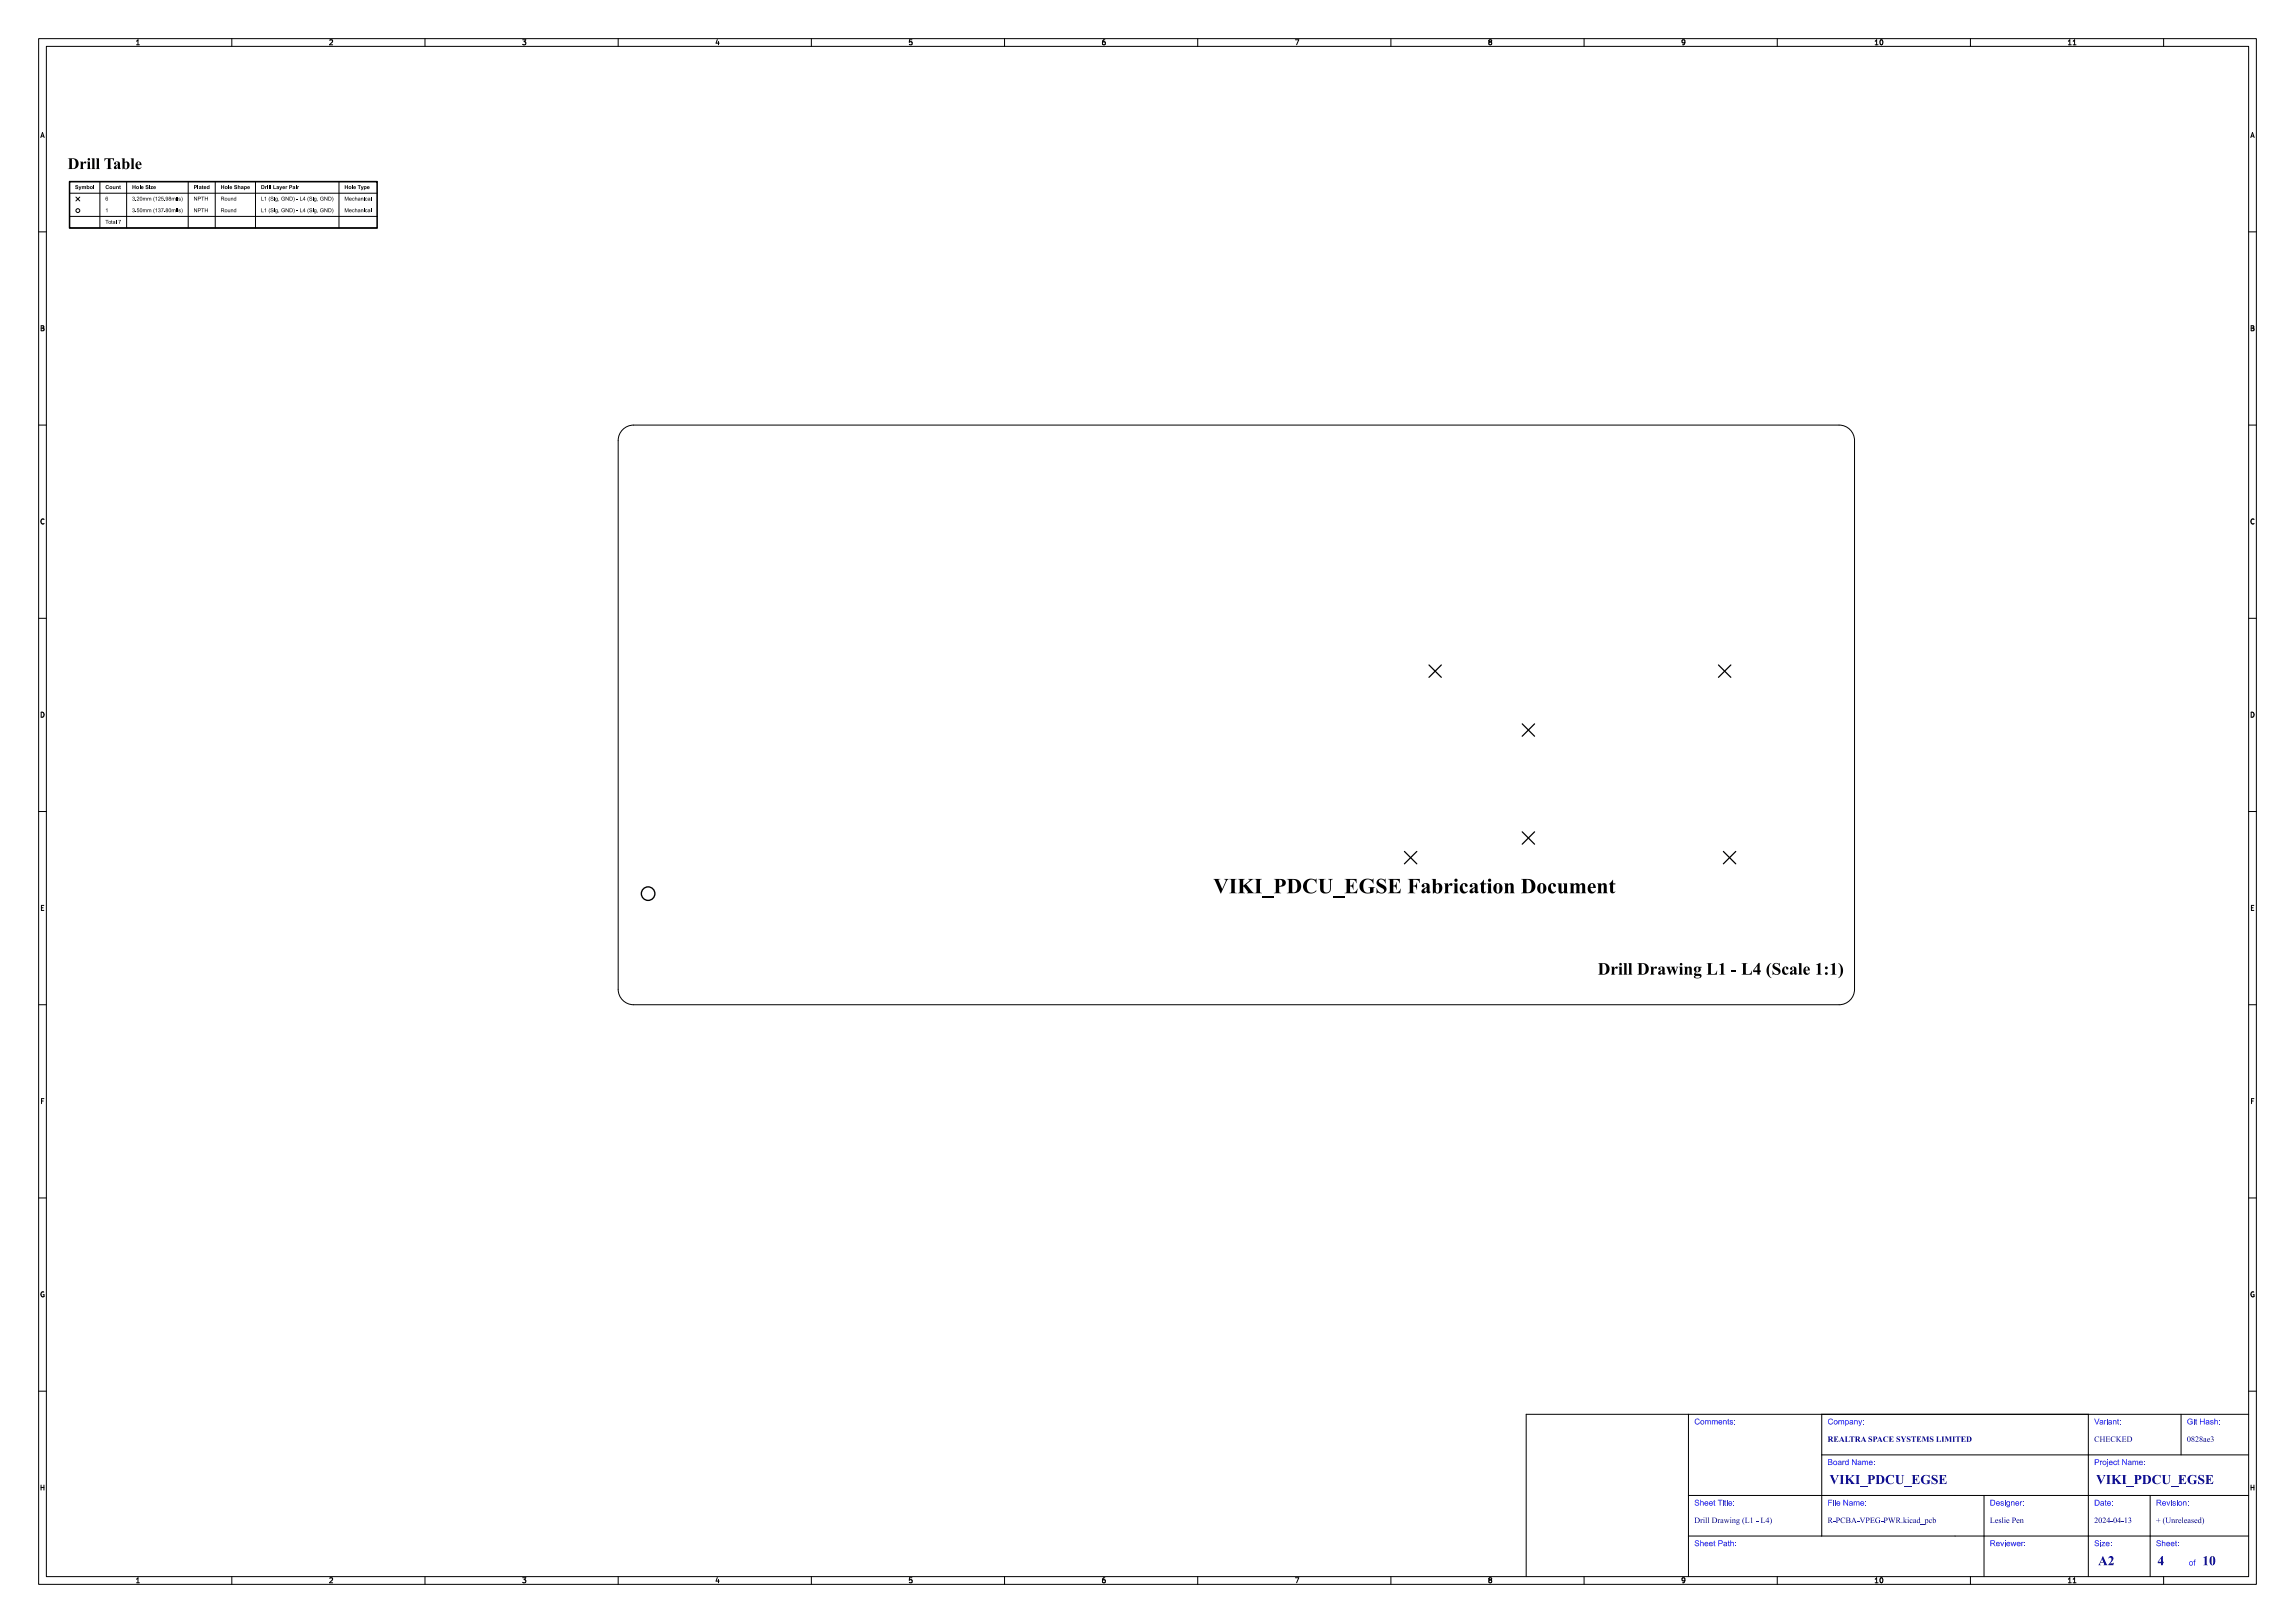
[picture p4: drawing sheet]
<svg xmlns="http://www.w3.org/2000/svg" width="594mm" height="420mm" viewBox="0 0 594 420" stroke-linecap="round" stroke-linejoin="round" font-family="sans-serif">
<defs><g id="words">
<text font-size="5.3" fill="#fff" x="314" y="231.5">VIKI_PDCU_EGSE Fabrication Document</text>
<text font-size="4.3" fill="#fff" x="402.6" y="252.5">Drill Drawing L1 - L4 (Scale 1:1)</text>
<g font-size="3.3" fill="#fff">
<text x="473.5" y="384.2">VIKI_PDCU_EGSE</text>
<text x="542.5" y="384.2">VIKI_PDCU_EGSE</text>
<text x="543" y="405.2">A2</text>
<text x="558.4" y="405.2">4</text>
<text x="570" y="405.2">10</text>
</g>
<g font-size="2" fill="#fff">
<text x="438.5" y="368.7">Comments:</text>
<text x="473" y="368.7">Company:</text>
<text x="542" y="368.7">Variant:</text>
<text x="566" y="368.7">Git Hash:</text>
<text x="473" y="373.2">REALTRA SPACE SYSTEMS LIMITED</text>
<text x="542" y="373.2">CHECKED</text>
<text x="566" y="373.2">0828ae3</text>
<text x="473" y="379.2">Board Name:</text>
<text x="542" y="379.2">Project Name:</text>
<text x="438.5" y="389.7">Sheet Title:</text>
<text x="473" y="389.7">File Name:</text>
<text x="515" y="389.7">Designer:</text>
<text x="542" y="389.7">Date:</text>
<text x="558" y="389.7">Revision:</text>
<text x="438.5" y="394.2">Drill Drawing (L1 - L4)</text>
<text x="473" y="394.2">R-PCBA-VPEG-PWR.kicad_pcb</text>
<text x="515" y="394.2">Leslie Pen</text>
<text x="542" y="394.2">2024-04-13</text>
<text x="558" y="394.2">+ (Unreleased)</text>
<text x="438.5" y="400.2">Sheet Path:</text>
<text x="515" y="400.2">Reviewer:</text>
<text x="542" y="400.2">Size:</text>
<text x="558" y="400.2">Sheet:</text>
<text x="566.5" y="405.2">of</text>
</g>
<g font-size="1.7" fill="#fff">
<text x="35" y="11.6">1</text>
<text x="85" y="11.6">2</text>
<text x="135" y="11.6">3</text>
<text x="185" y="11.6">4</text>
<text x="235" y="11.6">5</text>
<text x="285" y="11.6">6</text>
<text x="335" y="11.6">7</text>
<text x="385" y="11.6">8</text>
<text x="435" y="11.6">9</text>
<text x="485" y="11.6">10</text>
<text x="535" y="11.6">11</text>
<text x="10.5" y="35.6">A</text>
<text x="582.5" y="35.6">A</text>
<text x="10.5" y="85.6">B</text>
<text x="582.5" y="85.6">B</text>
<text x="10.5" y="135.6">C</text>
<text x="582.5" y="135.6">C</text>
<text x="10.5" y="185.6">D</text>
<text x="582.5" y="185.6">D</text>
<text x="10.5" y="235.6">E</text>
<text x="582.5" y="235.6">E</text>
<text x="10.5" y="285.6">F</text>
<text x="582.5" y="285.6">F</text>
<text x="10.5" y="335.6">G</text>
<text x="582.5" y="335.6">G</text>
<text x="10.5" y="385.6">H</text>
<text x="582.5" y="385.6">H</text>
<text x="35" y="409.6">1</text>
<text x="85" y="409.6">2</text>
<text x="135" y="409.6">3</text>
<text x="185" y="409.6">4</text>
<text x="235" y="409.6">5</text>
<text x="285" y="409.6">6</text>
<text x="335" y="409.6">7</text>
<text x="385" y="409.6">8</text>
<text x="435" y="409.6">9</text>
<text x="485" y="409.6">10</text>
<text x="535" y="409.6">11</text>
</g>
</g></defs>
<path d="M18 47h79.6v12h-79.6z" fill="none" stroke="#000" stroke-width=".4"/>
<g fill="none" stroke="#000" stroke-width=".26">
<path d="M10 10h574v400h-574zM12 12h570v396h-570zM35.3 11.6h.8M35.3 10.7l.4-.4v1.3M60 10v2M85.3 10.4l.5-.1 .3 .4-.8 .9h.8M110 10v2M135.3 10.3h.8l-.4 .5 .3 .1v.6h-.7M160 10v2M185.7 10.2l-.4 1h.9M186 10.7v.9M210 10v2"/>
<path d="M236 10.3h-.6l-.1 .6h.7v.6h-.7M260 10v2M286 10.3l-.6 .3-.1 .7 .3 .3 .4-.1v-.6l-.4-.1-.3 .2M310 10v2M335.3 10.3h.9l-.6 1.3M360 10v2M385.6 10.9l-.3 .2 .3 .5 .5-.3-.3-.4M385.6 10.9l-.3-.3 .3-.3 .5 .2-.3 .4M385.6 10.9h.2M410 10v2M436.1 10.9l-.3 .2-.3-.1-.1-.6 .4-.1 .3 .2-.1 .8-.5 .3M460 10v2"/>
<path d="M485.3 11.6h.8M485.3 10.7l.4-.4v1.3M486.8 10.4l.1-.1a.63 .63 0 0 1 .5 .7 .63 .63 0 0 1-.6 .5l-.2-.4zM510 10v2M535.3 11.6h.8M535.3 10.7l.4-.4v1.3M536.6 11.6h.7M536.6 10.7l.4-.4v1.3M560 10v2M10.6 35.6l.4-1.3 .4 1.3M10.7 35.2h.6M582.6 35.6l.4-1.3 .4 1.3"/>
<path d="M582.7 35.2h.6M10 60h2M18 59h79.6M18 47h79.6M18 56h79.6M18 50h79.6M19.6 51l1 1M20.6 51l-1 1M25.9 47v12M32.8 47v12M48.7 47v12M55.7 47v12"/>
<path d="M66.1 47v12M87.7 47v12M582 60h2M10.7 84.3h.4l.2 .2-.2 .4 .2 .1 .1 .3-.2 .3h-.5zM10.7 84.9h.4M582.7 84.3h.4l.2 .2-.2 .4 .2 .1 .1 .3-.2 .3h-.5zM582.7 84.9h.4M10 110h2M161.2 111.2a4 4 0 0 1 2.8-1.2h312a4 4 0 0 1 4 4v142a4 4 0 0 1-4 4h-312a4 4 0 0 1-4-4v-142a4 4 0 0 1 1.2-2.8zM582 110h2M11.4 134.4a.58 .58 0 0 0-.8 .5 .58 .58 0 0 0 .8 .6M583.4 134.4a.58 .58 0 0 0-.8 .5 .58 .58 0 0 0 .8 .6"/>
<path d="M10 160h2M582 160h2M10.7 184.3a.66 .66 0 0 1 .7 .6 .66 .66 0 0 1-.7 .7zM582.7 184.3a.66 .66 0 0 1 .7 .6 .66 .66 0 0 1-.7 .7zM10 210h2M582 210h2M10.7 234.9h.5M11.3 234.3h-.6v1.3h.6M582.7 234.9h.5M583.3 234.3h-.6v1.3h.6M10 260h2M582 260h2"/>
<path d="M10.8 284.9h.4M11.4 284.3h-.6v1.3M582.8 284.9h.4M583.4 284.3h-.6v1.3M10 310h2M582 310h2M11.3 334.4a.59 .59 0 0 0-.7 .6 .59 .59 0 0 0 .8 .5v-.5h-.2M583.3 334.4a.59 .59 0 0 0-.7 .6 .59 .59 0 0 0 .8 .5v-.5h-.2M10 360h2M582 360h2M10.6 384.3v1.3M10.6 384.9h.8"/>
<path d="M11.4 384.3v1.3M582.6 384.9h.8M582.6 384.3v1.3M583.4 384.3v1.3M35.3 408.7l.4-.4v1.3M35.3 409.6h.8M60 408v2M85.3 408.4l.5-.1 .3 .4-.8 .9h.8M110 408v2M135.3 408.3h.8l-.4 .5 .3 .1v.6h-.7M160 408v2M185.7 408.2l-.4 .9h.9"/>
<path d="M186 408.7v.9M210 408v2M236 408.3h-.6l-.1 .6 .7-.1v.7h-.7M260 408v2M286 408.3l-.6 .3-.1 .7 .3 .3 .4-.1v-.7h-.4l-.3 .2M310 408v2M335.3 408.3h.9l-.6 1.3M360 408v2M385.6 408.8l-.3-.2 .3-.3 .5 .2-.3 .3M385.6 408.8l-.3 .3 .3 .5 .5-.3-.3-.5M385.6 408.8h.2M410 408v2"/>
<path d="M436.1 408.8l-.3 .3-.3-.1-.1-.6 .4-.1 .3 .2-.1 .8-.5 .3M460 408v2M485.3 408.7l.4-.4v1.3M485.3 409.6h.8M486.8 408.3h.1a.63 .63 0 0 1 .5 .7 .63 .63 0 0 1-.6 .5l-.2-.4zM510 408v2M535.3 408.7l.4-.4v1.3M535.3 409.6h.8M536.6 408.7l.4-.4v1.3M536.6 409.6h.7M560 408v2"/>
<circle cx="20.1" cy="54.5" r=".5"/>
</g>
<g fill="#000">
<path d="M17.6 41h1.2a1.4 1.4 0 0 1 1.6 1.4 1.4 1.4 0 0 1-1.6 1.3h-1.2l.3-.1v-.3h.7l.1 .3a.85 .85 0 0 0 .9-1.2 .97 .97 0 0 0-1-1.3v2.2h-.7v-2.1z" fill-rule="evenodd"/>
<path d="M19.6 48l.3-.1 .3 .2-.2 .1-.3-.1 .1 .2a.39 .39 0 0 1 .4 .3 .39 .39 0 0 1-.4 .4 .39 .39 0 0 1-.3-.4l.6 .1-.6-.4z" fill-rule="evenodd"/>
<path d="M20.3 48.2h.2l.2 .5 .2-.5h.2l-.5 1h-.2l.2-.3z" fill-rule="evenodd"/>
<path d="M21.2 48.2h1l.1 .7h-.2l-.1-.6-.2 .6h-.2l-.1-.6-.1 .6h-.2z" fill-rule="evenodd"/>
<path d="M20.7 41.8h.8v.5a.46 .46 0 0 1 .3-.5 .46 .46 0 0 1 .5 .2 .33 .33 0 0 1-.2 .3 .33 .33 0 0 1-.4-.1l-.2 .4v.7l.2 .4h-1l.2-.4v-1.2z" fill-rule="evenodd"/>
<path d="M22.4 47.9h.2v.4a.33 .33 0 0 1 .5 0 .33 .33 0 0 1 0 .5 .33 .33 0 0 1-.5 0l-.2 .1v-.4l.3 .2a.2 .2 0 0 0 .3-.2 .2 .2 0 0 0-.3-.1l-.3 .1z" fill-rule="evenodd"/>
<path d="M22.5 41.8h.8v1.7l.2 .2h-1l.2-.4v-1.3z" fill-rule="evenodd"/>
<path d="M23.4 48.3a.38 .38 0 0 1 .6 .1 .38 .38 0 0 1-.3 .5 .38 .38 0 0 1-.4-.3h.2a.2 .2 0 0 0 .2 .1 .2 .2 0 0 0 .1-.3 .2 .2 0 0 0-.3 0l-.2 .2z" fill-rule="evenodd"/>
<path d="M24.2 47.9h.2v1h-.2z" fill-rule="evenodd"/>
<path d="M23.6 41h.9v2.5l.2 .2h-1.1l.3-.4v-2.1z" fill-rule="evenodd"/>
<path d="M24.8 41h.8v2.5l.3 .2h-1.1l.2-.4v-2.1z" fill-rule="evenodd"/>
<path d="M27.3 56.9h.8l-.4 .1v.9h-.1v-.9z" fill-rule="evenodd"/>
<path d="M27.5 51l.3-.1 .1 .3-.3-.2-.2 .4a.33 .33 0 0 1 .5 .1 .33 .33 0 0 1-.2 .5 .33 .33 0 0 1-.4-.4h.1a.2 .2 0 0 0 .3 .2 .21 .21 0 0 0 .1-.4 .2 .2 0 0 0-.3 .1l-.2 .1z" fill-rule="evenodd"/>
<path d="M27.4 54.2l.4-.3v1l-.1-.8z" fill-rule="evenodd"/>
<path d="M27.4 48l.6-.1 .2 .3h-.2a.26 .26 0 0 0-.4 0 .26 .26 0 0 0 0 .4 .26 .26 0 0 0 .4-.1l.2 .1a.49 .49 0 0 1-.8 .2 .49 .49 0 0 1 0-.8z" fill-rule="evenodd"/>
<path d="M28.2 57.3a.36 .36 0 0 1 .5 0 .36 .36 0 0 1-.2 .6 .36 .36 0 0 1-.4-.3 .28 .28 0 0 0 .3 .2 .28 .28 0 0 0 .2-.3 .22 .22 0 0 0-.2-.2 .22 .22 0 0 0-.2 .3z" fill-rule="evenodd"/>
<path d="M28.4 48.3a.38 .38 0 0 1 .6 .1 .38 .38 0 0 1-.2 .5 .38 .38 0 0 1-.5-.3h.2a.2 .2 0 0 0 .3 .1 .2 .2 0 0 0 .1-.3 .2 .2 0 0 0-.3 0l-.3 .2z" fill-rule="evenodd"/>
<path d="M28.8 57l.2-.1 .1 .3-.1 .5 .1 .2-.2-.1z" fill-rule="evenodd"/>
<path d="M27 41h2.5v.7a.76 .76 0 0 0-.9-.6v2.4l.4 .2h-1.5l.4-.2v-2.4a.75 .75 0 0 0-.9 .6z" fill-rule="evenodd"/>
<path d="M29.3 57.2h.5v.7h-.5l-.1-.2a.27 .27 0 0 0 .3 .1 .27 .27 0 0 0 .2-.2l-.5 .1 .5-.2-.1-.2-.4 .1z" fill-rule="evenodd"/>
<path d="M29.2 48.2h.2l.1 .6 .2-.6h.2v.7l-.6-.1z" fill-rule="evenodd"/>
<path d="M30 56.9l.1 1z" fill-rule="evenodd"/>
<path d="M29.6 42.1l.1-.1a.76 .76 0 0 1 .9-.2 .76 .76 0 0 1 .5 .7v.9h.1a.39 .39 0 0 1-.3 .4 .39 .39 0 0 1-.4-.3 .5 .5 0 0 1-.6 .3 .5 .5 0 0 1-.4-.6h.5l.2 .2 .3-.1v-.6l-.5 .5h-.5l1-.7-.1-.5h-.4a.31 .31 0 0 1 .1 .5 .31 .31 0 0 1-.5 0 .31 .31 0 0 1 0-.4z" fill-rule="evenodd"/>
<path d="M30.7 56.9h.6l-.4 1v-.3l.3-.6z" fill-rule="evenodd"/>
<path d="M30.1 48.2l.6 .1v.6h-.2l-.1-.6-.1 .6h-.2z" fill-rule="evenodd"/>
<path d="M30.9 48l.2-.1 .2 .3-.2 .4 .2 .3-.3-.1z" fill-rule="evenodd"/>
<path d="M31.5 41h.8v1a.85 .85 0 0 1 1.1 .1 .85 .85 0 0 1 0 1.2 .84 .84 0 0 1-1.3 .3l-.4 .2v-1.6h.6v1.2a.3 .3 0 0 0 .3 .3 .3 .3 0 0 0 .3-.3v-1a.34 .34 0 0 0-.2-.4 .34 .34 0 0 0-.4 .2h-.6v-1z" fill-rule="evenodd"/>
<path d="M34.3 54a.27 .27 0 0 1 .5 0 .27 .27 0 0 1-.1 .4 .27 .27 0 0 1 .2 .3 .27 .27 0 0 1-.3 .2 .27 .27 0 0 1-.2-.3 .2 .2 0 0 0 .2 .2 .2 .2 0 0 0 .2-.2 .2 .2 0 0 0-.3-.2 .21 .21 0 0 0 .2-.2 .21 .21 0 0 0-.2-.2l-.3 .2z" fill-rule="evenodd"/>
<path d="M34.3 51a.27 .27 0 0 1 .5 0 .27 .27 0 0 1-.1 .4 .27 .27 0 0 1 .2 .3 .27 .27 0 0 1-.3 .2 .27 .27 0 0 1-.2-.3 .2 .2 0 0 0 .2 .2 .2 .2 0 0 0 .2-.2 .2 .2 0 0 0-.3-.2 .21 .21 0 0 0 .2-.2 .21 .21 0 0 0-.2-.2l-.3 .2z" fill-rule="evenodd"/>
<path d="M34.3 47.9h.2v.4h.4v-.4h.2v1h-.2v-.4h-.4v.4h-.2z" fill-rule="evenodd"/>
<path d="M33.8 41h.8v2.5l.2 .2h-1l.2-.4v-2.1z" fill-rule="evenodd"/>
<path d="M35.1 54.8l.1 .1z" fill-rule="evenodd"/>
<path d="M35.1 51.8l.1 .1z" fill-rule="evenodd"/>
<path d="M35.5 53.9h.5l-.4 .1v.3a.33 .33 0 0 1 .4 .2 .33 .33 0 0 1-.2 .4 .33 .33 0 0 1-.4-.3 .26 .26 0 0 0 .3 .3 .26 .26 0 0 0 .2-.3 .26 .26 0 0 0-.2-.2h-.3z" fill-rule="evenodd"/>
<path d="M35.4 48.3a.38 .38 0 0 1 .6 .1 .38 .38 0 0 1-.3 .5 .38 .38 0 0 1-.5-.3h.2a.2 .2 0 0 0 .3 .1 .2 .2 0 0 0 .1-.3 .2 .2 0 0 0-.3 0l-.3 .2z" fill-rule="evenodd"/>
<path d="M35.5 51a.35 .35 0 0 1 .6 .1 .35 .35 0 0 1-.4 .5l-.1 .2 .4 .1h-.6l.3-.4a.21 .21 0 0 0 .3-.3 .21 .21 0 0 0-.2-.2 .21 .21 0 0 0-.3 .2z" fill-rule="evenodd"/>
<path d="M35.3 42.1a.77 .77 0 0 1 .9-.2 .77 .77 0 0 1 .4 .8h-1a.54 .54 0 0 0 .3 .7 .54 .54 0 0 0 .7-.2 .83 .83 0 0 1-1.2 .5 .83 .83 0 0 1-.3-1.2l1 .1-.1-.6a.37 .37 0 0 0-.4 .1 .37 .37 0 0 0 0 .4h-.5z" fill-rule="evenodd"/>
<path d="M36.1 47.9h.2v1h-.2z" fill-rule="evenodd"/>
<path d="M36.3 54a.43 .43 0 0 1 .5 .4 .43 .43 0 0 1-.5 .4v-.4a.25 .25 0 0 0 0 .4 .25 .25 0 0 0 .4 0 .25 .25 0 0 0 0-.4 .25 .25 0 0 0 0-.3 .25 .25 0 0 0-.4 0 .25 .25 0 0 0 0 .3z" fill-rule="evenodd"/>
<path d="M36.3 51a.43 .43 0 0 1 .5 .4 .43 .43 0 0 1-.5 .4v-.4a.25 .25 0 0 0 0 .4 .25 .25 0 0 0 .4 0 .25 .25 0 0 0 0-.4 .25 .25 0 0 0 0-.3 .25 .25 0 0 0-.4 0 .25 .25 0 0 0 0 .3z" fill-rule="evenodd"/>
<path d="M36.6 48.3l.4-.1 .2 .4-.5 .1h.4a.35 .35 0 0 1-.4 .2 .35 .35 0 0 1-.2-.4h.5l-.2-.2-.3 .2z" fill-rule="evenodd"/>
<path d="M37 54.2h.9l.1 .7-.3-.6-.2 .6-.2-.6-.3 .6z" fill-rule="evenodd"/>
<path d="M37 51.2h.9l.1 .7-.3-.6-.2 .6-.2-.6-.3 .6z" fill-rule="evenodd"/>
<path d="M37.8 48l.3-.1 .3 .2-.2 .1-.3-.1 .1 .2a.39 .39 0 0 1 .4 .3 .39 .39 0 0 1-.4 .4 .39 .39 0 0 1-.4-.4l.7 .1-.6-.4z" fill-rule="evenodd"/>
<path d="M38.2 54.2h.8l.1 .7-.2-.6-.2 .6-.2-.6-.3 .6z" fill-rule="evenodd"/>
<path d="M38.2 51.2h.8l.1 .7-.2-.6-.2 .6-.2-.6-.3 .6z" fill-rule="evenodd"/>
<path d="M38.6 47.9h.2v.2h-.2z" fill-rule="evenodd"/>
<path d="M38.6 48.2h.2v.7h-.2z" fill-rule="evenodd"/>
<path d="M39 48.2h.6l-.4 .6 .4-.1v.2h-.7l.4-.6h-.3z" fill-rule="evenodd"/>
<path d="M39.9 53.9l-.1 .8 .2 .5-.3-.6z" fill-rule="evenodd"/>
<path d="M39.9 50.9l-.1 .8 .2 .5-.3-.6z" fill-rule="evenodd"/>
<path d="M39.8 48.3l.4-.1 .1 .4-.4 .1h.4a.35 .35 0 0 1-.4 .2 .35 .35 0 0 1-.2-.4h.4l-.1-.2-.3 .2z" fill-rule="evenodd"/>
<path d="M40.2 54.2l.4-.3v1l-.1-.8z" fill-rule="evenodd"/>
<path d="M40.2 51.2l.4-.3v1l-.1-.8z" fill-rule="evenodd"/>
<path d="M41 54a.27 .27 0 0 1 .4 0 .27 .27 0 0 1 0 .4 .27 .27 0 0 1 .2 .3 .27 .27 0 0 1-.3 .2 .27 .27 0 0 1-.3-.3 .2 .2 0 0 0 .3 .2 .2 .2 0 0 0 .1-.2 .2 .2 0 0 0-.2-.2 .21 .21 0 0 0 .2-.2 .21 .21 0 0 0-.2-.2l-.3 .2z" fill-rule="evenodd"/>
<path d="M41 51a.35 .35 0 0 1 .6 .1 .35 .35 0 0 1-.3 .5l-.2 .2 .5 .1h-.7l.4-.4a.21 .21 0 0 0 .2-.3 .21 .21 0 0 0-.2-.2 .21 .21 0 0 0-.2 .2z" fill-rule="evenodd"/>
<path d="M41.8 50.9h.5l-.4 .1v.3a.33 .33 0 0 1 .4 .2 .33 .33 0 0 1-.2 .4 .33 .33 0 0 1-.4-.3 .26 .26 0 0 0 .4 .2 .26 .26 0 0 0-.1-.4h-.3z" fill-rule="evenodd"/>
<path d="M41.7 53.9h.7l-.4 1-.1-.3 .3-.6z" fill-rule="evenodd"/>
<path d="M42.5 54.8l.2 .1z" fill-rule="evenodd"/>
<path d="M42.5 51.8l.2 .1z" fill-rule="evenodd"/>
<path d="M43 51a.43 .43 0 0 1 .5 .4 .43 .43 0 0 1-.6 .4v-.1a.28 .28 0 0 0 .4 .1 .28 .28 0 0 0 .1-.4l-.4 .2-.1-.4a.26 .26 0 0 0 .4 .3 .26 .26 0 0 0-.1-.5l-.3 .2z" fill-rule="evenodd"/>
<path d="M43 54a.27 .27 0 0 1 .4 0 .27 .27 0 0 1-.1 .4 .27 .27 0 0 1 .2 .3 .27 .27 0 0 1-.3 .2 .27 .27 0 0 1-.2-.3 .21 .21 0 0 0 .3 .2 .21 .21 0 0 0 0-.3 .21 .21 0 0 0-.3 .1h-.1l.2-.2-.2-.2a.21 .21 0 0 0 .3 .1 .21 .21 0 0 0 .1-.3l-.4 .2z" fill-rule="evenodd"/>
<path d="M43.7 54a.43 .43 0 0 1 .6 .4 .43 .43 0 0 1-.6 .4l.1-.4a.25 .25 0 0 0 0 .4 .25 .25 0 0 0 .3 0 .25 .25 0 0 0 .1-.4 .25 .25 0 0 0-.1-.3 .25 .25 0 0 0-.3 0 .25 .25 0 0 0 0 .3z" fill-rule="evenodd"/>
<path d="M43.8 51a.27 .27 0 0 1 .4 0 .27 .27 0 0 1-.1 .4 .27 .27 0 0 1 .2 .3 .27 .27 0 0 1-.3 .2 .27 .27 0 0 1-.2-.3 .21 .21 0 0 0 .3 .2 .21 .21 0 0 0 0-.3 .21 .21 0 0 0-.3 .1h-.2l.2-.2-.1-.2a.21 .21 0 0 0 .3 .1 .21 .21 0 0 0 .1-.3l-.4 .2z" fill-rule="evenodd"/>
<path d="M44.5 54.2h.8l.1 .7-.2-.6-.2 .6-.2-.6-.3 .6z" fill-rule="evenodd"/>
<path d="M44.5 51.2h.8l.1 .7-.2-.6-.2 .6-.2-.6-.3 .6z" fill-rule="evenodd"/>
<path d="M45.6 53.9l.1 .1z" fill-rule="evenodd"/>
<path d="M45.6 54.2l.1 .7z" fill-rule="evenodd"/>
<path d="M45.6 50.9l.1 .1z" fill-rule="evenodd"/>
<path d="M45.6 51.2l.1 .7z" fill-rule="evenodd"/>
<path d="M45.9 53.9l.1 1z" fill-rule="evenodd"/>
<path d="M45.9 50.9l.1 1z" fill-rule="evenodd"/>
<path d="M46.3 54.3l.4-.1 .1 .2-.5-.1 .2 .2a.27 .27 0 0 1 .2 .3 .27 .27 0 0 1-.3 .2 .27 .27 0 0 1-.2-.3 .22 .22 0 0 0 .2 .2 .22 .22 0 0 0 .2-.3l-.3-.1z" fill-rule="evenodd"/>
<path d="M46.3 51.3l.4-.1 .1 .2-.5-.1 .2 .2a.27 .27 0 0 1 .2 .3 .27 .27 0 0 1-.3 .2 .27 .27 0 0 1-.2-.3 .22 .22 0 0 0 .2 .2 .22 .22 0 0 0 .2-.3l-.3-.1z" fill-rule="evenodd"/>
<path d="M46.9 53.9l.4 .5-.3 .8 .1-.8z" fill-rule="evenodd"/>
<path d="M46.9 50.9l.4 .5-.3 .8 .1-.8z" fill-rule="evenodd"/>
<path d="M50.2 53.9l.7 .8 .1-.8v1l-.7-.8-.1 .8z" fill-rule="evenodd"/>
<path d="M50.2 50.9l.7 .8 .1-.8v1l-.7-.8-.1 .8z" fill-rule="evenodd"/>
<path d="M50.2 47.9h.5a.35 .35 0 0 1 .2 .5 .35 .35 0 0 1-.5 .1v.4h-.2v-.5h.5l.1-.2-.4-.1v.3h-.2z" fill-rule="evenodd"/>
<path d="M51.1 47.9h.2v1h-.2z" fill-rule="evenodd"/>
<path d="M51.2 53.9h.4a.31 .31 0 0 1 .4 .3 .31 .31 0 0 1-.4 .3h-.2l-.2 .4v-.5l.7-.2-.5-.2-.2 .4z" fill-rule="evenodd"/>
<path d="M51.2 50.9h.4a.31 .31 0 0 1 .4 .3 .31 .31 0 0 1-.4 .3h-.2l-.2 .4v-.5l.7-.2-.5-.2-.2 .4z" fill-rule="evenodd"/>
<path d="M51.6 48.3l.5-.1 .1 .7h-.7v-.2h.4h-.4l.4-.3h-.4z" fill-rule="evenodd"/>
<path d="M52.1 53.9h.8l-.3 .1v.9h-.2v-.9z" fill-rule="evenodd"/>
<path d="M52.1 50.9h.8l-.3 .1v.9h-.2v-.9z" fill-rule="evenodd"/>
<path d="M52.3 48l.2-.1 .1 .3v.7l-.3-.1z" fill-rule="evenodd"/>
<path d="M53 53.9l.2 .4h.5l.1-.4v1l-.1-.5h-.5l-.2 .5z" fill-rule="evenodd"/>
<path d="M53 50.9l.2 .4h.5l.1-.4v1l-.1-.5h-.5l-.2 .5z" fill-rule="evenodd"/>
<path d="M52.8 48.3l.5-.1 .1 .4-.5 .1h.5a.35 .35 0 0 1-.5 .2 .35 .35 0 0 1-.2-.4h.5l-.1-.2-.4 .2z" fill-rule="evenodd"/>
<path d="M53.6 48.3h.4v-.4h.2v1h-.5l-.2-.4 .2 .2a.21 .21 0 0 0 .4-.1 .21 .21 0 0 0-.3-.3l-.3 .2z" fill-rule="evenodd"/>
<path d="M57.2 47.9h.2v.4h.4v-.4h.2v1h-.2v-.4h-.4v.4h-.2z" fill-rule="evenodd"/>
<path d="M57.2 53.9h.5a.28 .28 0 0 1 .3 .2 .28 .28 0 0 1-.3 .4l.4 .4-.6-.4-.3 .4v-.5l.7-.2-.5-.2-.2 .4z" fill-rule="evenodd"/>
<path d="M57.2 50.9h.5a.28 .28 0 0 1 .3 .2 .28 .28 0 0 1-.3 .4l.4 .4-.6-.4-.3 .4v-.5l.7-.2-.5-.2-.2 .4z" fill-rule="evenodd"/>
<path d="M58.3 54.3a.36 .36 0 0 1 .5 0 .36 .36 0 0 1-.2 .6 .36 .36 0 0 1-.4-.3 .28 .28 0 0 0 .2 .2 .28 .28 0 0 0 .3-.3 .22 .22 0 0 0-.2-.2 .22 .22 0 0 0-.2 .3z" fill-rule="evenodd"/>
<path d="M58.3 51.3a.36 .36 0 0 1 .5 0 .36 .36 0 0 1-.2 .6 .36 .36 0 0 1-.4-.3 .28 .28 0 0 0 .2 .2 .28 .28 0 0 0 .3-.3 .22 .22 0 0 0-.2-.2 .22 .22 0 0 0-.2 .3z" fill-rule="evenodd"/>
<path d="M58.3 48.3a.38 .38 0 0 1 .6 .1 .38 .38 0 0 1-.2 .5 .38 .38 0 0 1-.5-.3h.2a.2 .2 0 0 0 .2 .1 .2 .2 0 0 0 .1-.3 .2 .2 0 0 0-.3 0l-.2 .2z" fill-rule="evenodd"/>
<path d="M59.1 47.9h.2v1h-.2z" fill-rule="evenodd"/>
<path d="M59 54.2l.3 .6 .3-.6v.7l-.6-.1z" fill-rule="evenodd"/>
<path d="M59 51.2l.3 .6 .3-.6v.7l-.6-.1z" fill-rule="evenodd"/>
<path d="M59.8 54.2l.5 .1 .1 .6-.3-.6-.3 .6z" fill-rule="evenodd"/>
<path d="M59.8 51.2l.5 .1 .1 .6-.3-.6-.3 .6z" fill-rule="evenodd"/>
<path d="M59.5 48.3l.4-.1 .2 .4-.5 .1h.5a.35 .35 0 0 1-.5 .2 .35 .35 0 0 1-.2-.4h.5l-.1-.2-.4 .2z" fill-rule="evenodd"/>
<path d="M60.7 48l.4-.1 .2 .2-.1 .1-.3-.1v.2a.39 .39 0 0 1 .5 .3 .39 .39 0 0 1-.5 .4 .39 .39 0 0 1-.3-.4l.6 .1-.5-.4z" fill-rule="evenodd"/>
<path d="M60.6 54.3h.4l.1-.4v1h-.4l-.1-.3a.2 .2 0 0 0 .3 .1 .2 .2 0 0 0 0-.3 .2 .2 0 0 0-.3 .1l-.1 .1z" fill-rule="evenodd"/>
<path d="M60.6 51.3h.4l.1-.4v1h-.4l-.1-.3a.2 .2 0 0 0 .3 .1 .2 .2 0 0 0 0-.3 .2 .2 0 0 0-.3 .1l-.1 .1z" fill-rule="evenodd"/>
<path d="M61.6 47.9h.2v.4h.4v.6h-.2l-.1-.6-.1 .6h-.2z" fill-rule="evenodd"/>
<path d="M62.4 48.3l.6-.1v.7h-.6v-.2l.3 .1 .1-.2-.4 .1 .4-.3h-.4z" fill-rule="evenodd"/>
<path d="M63.2 48.2l.2 .1a.33 .33 0 0 1 .4 0 .33 .33 0 0 1 0 .5 .33 .33 0 0 1-.4 0v.4h-.2v-.7l.2 .1a.21 .21 0 0 0 .3 .1 .21 .21 0 0 0 0-.3 .21 .21 0 0 0-.2-.1l-.3 .2z" fill-rule="evenodd"/>
<path d="M64.1 48.3l.4-.1 .2 .4-.5 .1h.5a.35 .35 0 0 1-.5 .2 .35 .35 0 0 1-.2-.4h.5l-.2-.2-.3 .2z" fill-rule="evenodd"/>
<path d="M67.6 53.9h.2v.9l.5 .1h-.7z" fill-rule="evenodd"/>
<path d="M67.6 50.9h.2v.9l.5 .1h-.7z" fill-rule="evenodd"/>
<path d="M67.6 47.9h.4a.5 .5 0 0 1 .5 .5 .5 .5 0 0 1-.5 .5h-.4v-.2h.4a.34 .34 0 0 0 .3-.4 .34 .34 0 0 0-.5-.2v.6h-.2z" fill-rule="evenodd"/>
<path d="M68.6 48.2h.5l-.3 .2v.5h-.2z" fill-rule="evenodd"/>
<path d="M68.5 54.2l.3-.3v1l-.1-.8z" fill-rule="evenodd"/>
<path d="M68.5 51.2l.3-.3v1l-.1-.8z" fill-rule="evenodd"/>
<path d="M69.2 47.9h.2v.2h-.2z" fill-rule="evenodd"/>
<path d="M69.2 48.2h.2v.7h-.2z" fill-rule="evenodd"/>
<path d="M69.6 47.9h.2v1h-.2z" fill-rule="evenodd"/>
<path d="M69.8 53.9l-.1 .8 .2 .5-.3-.6z" fill-rule="evenodd"/>
<path d="M69.8 50.9l-.1 .8 .2 .5-.3-.6z" fill-rule="evenodd"/>
<path d="M70 47.9h.2v1h-.2z" fill-rule="evenodd"/>
<path d="M70.1 54l.4-.1 .3 .3a.27 .27 0 0 0-.3-.3 .27 .27 0 0 0-.3 .4h.2a.37 .37 0 0 1 .3 .5 .37 .37 0 0 1-.4 .2 .37 .37 0 0 1-.3-.4h.1a.24 .24 0 0 0 .2 .3 .24 .24 0 0 0 .3-.1 .24 .24 0 0 0-.2-.3l-.3-.2z" fill-rule="evenodd"/>
<path d="M70.1 51l.4-.1 .3 .3a.27 .27 0 0 0-.3-.3 .27 .27 0 0 0-.3 .4h.2a.37 .37 0 0 1 .3 .5 .37 .37 0 0 1-.4 .2 .37 .37 0 0 1-.3-.4h.1a.24 .24 0 0 0 .2 .3 .24 .24 0 0 0 .3-.2 .24 .24 0 0 0-.2-.2l-.3-.2z" fill-rule="evenodd"/>
<path d="M70.7 47.9h.2v.8h.5v.2h-.7z" fill-rule="evenodd"/>
<path d="M71 53.9l.1 .1z" fill-rule="evenodd"/>
<path d="M71 54.2l.1 .7z" fill-rule="evenodd"/>
<path d="M71 50.9l.1 .1z" fill-rule="evenodd"/>
<path d="M71 51.2l.1 .7z" fill-rule="evenodd"/>
<path d="M71.3 54.3l.6-.1v.6a.32 .32 0 0 1-.3 .4 .32 .32 0 0 1-.3-.2l.2 .1 .2-.1v-.2h-.4l.1-.3a.21 .21 0 0 0 .3 .2 .21 .21 0 0 0 0-.4 .21 .21 0 0 0-.3 .2h-.2z" fill-rule="evenodd"/>
<path d="M71.3 51.3l.6-.1v.6a.32 .32 0 0 1-.3 .4 .32 .32 0 0 1-.3-.2l.2 .1 .2-.1v-.2h-.4l.1-.3a.21 .21 0 0 0 .3 .2 .21 .21 0 0 0 0-.4 .21 .21 0 0 0-.3 .2h-.2z" fill-rule="evenodd"/>
<path d="M71.6 48.3l.5-.1 .1 .7h-.6l-.1-.2 .4 .1 .1-.2-.5 .1 .5-.3h-.4z" fill-rule="evenodd"/>
<path d="M72.1 54.8h.1l-.1 .3z" fill-rule="evenodd"/>
<path d="M72.1 51.8h.1l-.1 .3z" fill-rule="evenodd"/>
<path d="M72.3 48.2h.2l.2 .5 .1-.5h.2l-.5 1h-.2l.3-.3z" fill-rule="evenodd"/>
<path d="M72.9 54l.6-.1 .2 .3a.41 .41 0 0 0-.5-.2 .41 .41 0 0 0-.2 .6 .41 .41 0 0 0 .6 .1v-.2l-.3-.1h.4v.4a.54 .54 0 0 1-.7 0 .54 .54 0 0 1-.1-.8z" fill-rule="evenodd"/>
<path d="M72.9 51l.6-.1 .2 .3a.41 .41 0 0 0-.5-.2 .41 .41 0 0 0-.2 .6 .41 .41 0 0 0 .6 .1v-.2l-.3-.1h.4v.4a.54 .54 0 0 1-.7 0 .54 .54 0 0 1-.1-.8z" fill-rule="evenodd"/>
<path d="M73.2 48.3l.4-.1 .2 .4-.5 .1h.5a.35 .35 0 0 1-.5 .2 .35 .35 0 0 1-.2-.4h.5l-.2-.2-.3 .2z" fill-rule="evenodd"/>
<path d="M73.9 53.9l.7 .8 .1-.8v1l-.6-.8-.2 .8z" fill-rule="evenodd"/>
<path d="M73.9 50.9l.7 .8 .1-.8v1l-.6-.8-.2 .8z" fill-rule="evenodd"/>
<path d="M73.9 48.2h.5l-.3 .2v.5h-.2z" fill-rule="evenodd"/>
<path d="M74.9 47.9h.5a.35 .35 0 0 1 .2 .5 .35 .35 0 0 1-.5 .1v.4h-.2v-.5h.4l.1-.2-.3-.1v.3h-.2z" fill-rule="evenodd"/>
<path d="M74.9 53.9h.4a.5 .5 0 0 1 .5 .5 .5 .5 0 0 1-.5 .5h-.4l.4-.1a.39 .39 0 0 0 .3-.4 .39 .39 0 0 0-.3-.4h-.2v.8h-.2z" fill-rule="evenodd"/>
<path d="M74.9 50.9h.4a.5 .5 0 0 1 .5 .5 .5 .5 0 0 1-.5 .5h-.4l.4-.1a.39 .39 0 0 0 .3-.4 .39 .39 0 0 0-.3-.4h-.2v.8h-.2z" fill-rule="evenodd"/>
<path d="M75.9 53.9l.4 .5-.3 .8 .1-.8z" fill-rule="evenodd"/>
<path d="M75.9 50.9l.4 .5-.3 .8 .1-.8z" fill-rule="evenodd"/>
<path d="M75.8 48.3l.5-.1 .1 .7h-.6l-.1-.2 .4 .1 .1-.2-.5 .1 .5-.3h-.4z" fill-rule="evenodd"/>
<path d="M76.6 47.9h.2v.2h-.2z" fill-rule="evenodd"/>
<path d="M76.6 48.2h.2v.7h-.2z" fill-rule="evenodd"/>
<path d="M76.7 54.5l.4 .1z" fill-rule="evenodd"/>
<path d="M76.7 51.5l.4 .1z" fill-rule="evenodd"/>
<path d="M77 48.2h.4l-.2 .2-.1 .5h-.1z" fill-rule="evenodd"/>
<path d="M77.7 53.9h.1v.9l.5 .1h-.6z" fill-rule="evenodd"/>
<path d="M77.7 50.9h.1v.9l.5 .1h-.6z" fill-rule="evenodd"/>
<path d="M78.8 53.9l.2 .7-.1 .3-.1-.2h-.4l.4-.1v-.5l-.4 .5z" fill-rule="evenodd"/>
<path d="M78.8 50.9l.2 .7-.1 .3-.1-.2h-.4l.4-.1v-.5l-.4 .5z" fill-rule="evenodd"/>
<path d="M79.8 53.9l-.1 .8 .2 .5-.3-.6z" fill-rule="evenodd"/>
<path d="M79.8 50.9l-.1 .8 .2 .5-.3-.6z" fill-rule="evenodd"/>
<path d="M80.1 54l.5-.1 .2 .3a.27 .27 0 0 0-.3-.3 .27 .27 0 0 0-.2 .4h.1a.37 .37 0 0 1 .3 .5 .37 .37 0 0 1-.4 .2 .37 .37 0 0 1-.3-.4h.2a.24 .24 0 0 0 .1 .3 .24 .24 0 0 0 .3-.1 .24 .24 0 0 0-.2-.3l-.3-.2z" fill-rule="evenodd"/>
<path d="M80.1 51l.5-.1 .2 .3a.27 .27 0 0 0-.3-.3 .27 .27 0 0 0-.2 .4h.1a.37 .37 0 0 1 .3 .5 .37 .37 0 0 1-.4 .2 .37 .37 0 0 1-.3-.4h.2a.24 .24 0 0 0 .1 .3 .24 .24 0 0 0 .3-.1 .24 .24 0 0 0-.2-.3l-.3-.2z" fill-rule="evenodd"/>
<path d="M81 53.9l.1 .1z" fill-rule="evenodd"/>
<path d="M81 54.2l.1 .7z" fill-rule="evenodd"/>
<path d="M81 50.9l.1 .1z" fill-rule="evenodd"/>
<path d="M81 51.2l.1 .7z" fill-rule="evenodd"/>
<path d="M81.4 54.3l.5-.1v.6a.32 .32 0 0 1-.2 .4 .32 .32 0 0 1-.4-.2l.3 .1 .2-.1v-.2h-.5l.1-.3a.21 .21 0 0 0 .3 .2 .21 .21 0 0 0 0-.4 .21 .21 0 0 0-.3 .2h-.1z" fill-rule="evenodd"/>
<path d="M81.4 51.3l.5-.1v.6a.32 .32 0 0 1-.2 .4 .32 .32 0 0 1-.4-.2l.3 .1 .2-.1v-.2h-.5l.1-.3a.21 .21 0 0 0 .3 .2 .21 .21 0 0 0 0-.4 .21 .21 0 0 0-.3 .2h-.1z" fill-rule="evenodd"/>
<path d="M82.1 54.8h.2l-.2 .3z" fill-rule="evenodd"/>
<path d="M82.1 51.8h.2l-.2 .3z" fill-rule="evenodd"/>
<path d="M83 54l.5-.1 .3 .3a.41 .41 0 0 0-.6-.2 .41 .41 0 0 0-.2 .6 .41 .41 0 0 0 .6 .1v-.2l-.3-.1h.5v.4a.54 .54 0 0 1-.8 0 .54 .54 0 0 1 0-.8z" fill-rule="evenodd"/>
<path d="M83 51l.5-.1 .3 .3a.41 .41 0 0 0-.6-.2 .41 .41 0 0 0-.2 .6 .41 .41 0 0 0 .6 .1v-.2l-.3-.1h.5v.4a.54 .54 0 0 1-.8 0 .54 .54 0 0 1 0-.8z" fill-rule="evenodd"/>
<path d="M84 53.9l.6 .8 .1-.8v1l-.6-.8-.1 .8z" fill-rule="evenodd"/>
<path d="M84 50.9l.6 .8 .1-.8v1l-.6-.8-.1 .8z" fill-rule="evenodd"/>
<path d="M85 53.9h.3a.5 .5 0 0 1 .5 .5 .5 .5 0 0 1-.5 .5h-.3l.3-.1a.39 .39 0 0 0 .4-.4 .39 .39 0 0 0-.4-.4h-.2v.8h-.1z" fill-rule="evenodd"/>
<path d="M85 50.9h.3a.5 .5 0 0 1 .5 .5 .5 .5 0 0 1-.5 .5h-.3l.3-.1a.39 .39 0 0 0 .4-.4 .39 .39 0 0 0-.4-.4h-.2v.8h-.1z" fill-rule="evenodd"/>
<path d="M86 53.9l.3 .5-.3 .8 .2-.8z" fill-rule="evenodd"/>
<path d="M86 50.9l.3 .5-.3 .8 .2-.8z" fill-rule="evenodd"/>
<path d="M89.2 47.9h.2v.4h.4v-.4h.2v1h-.2v-.4h-.4v.4h-.2z" fill-rule="evenodd"/>
<path d="M89.2 53.9h.2l.3 .9 .3-.9h.2v1l-.1-.8-.4 .8-.3-.8-.2 .8z" fill-rule="evenodd"/>
<path d="M89.2 50.9h.2l.3 .9 .3-.9h.2v1l-.1-.8-.4 .8-.3-.8-.2 .8z" fill-rule="evenodd"/>
<path d="M90.3 48.3a.38 .38 0 0 1 .6 .1 .38 .38 0 0 1-.2 .5 .38 .38 0 0 1-.5-.3h.2a.2 .2 0 0 0 .3 .1 .2 .2 0 0 0 .1-.3 .2 .2 0 0 0-.3 0l-.3 .2z" fill-rule="evenodd"/>
<path d="M90.5 54.3h.4l.1 .3h-.5l.1 .2 .3-.1a.29 .29 0 0 1-.4 .2 .29 .29 0 0 1-.1-.4h.5l-.2-.2-.3 .2z" fill-rule="evenodd"/>
<path d="M90.5 51.3h.4l.1 .3h-.5l.1 .2 .3-.1a.29 .29 0 0 1-.4 .2 .29 .29 0 0 1-.1-.4h.5l-.2-.2-.3 .2z" fill-rule="evenodd"/>
<path d="M91.1 47.9h.2v1h-.2z" fill-rule="evenodd"/>
<path d="M91.2 54.3l.4-.1 .2 .2a.27 .27 0 0 0-.4-.1 .27 .27 0 0 0 0 .5 .27 .27 0 0 0 .4-.1 .36 .36 0 0 1-.6 .1 .36 .36 0 0 1 0-.5z" fill-rule="evenodd"/>
<path d="M91.2 51.3l.4-.1 .2 .2a.27 .27 0 0 0-.4-.1 .27 .27 0 0 0 0 .5 .27 .27 0 0 0 .4-.1 .36 .36 0 0 1-.6 .1 .36 .36 0 0 1 0-.5z" fill-rule="evenodd"/>
<path d="M91.5 48.3l.5-.1 .1 .4-.5 .1h.5a.35 .35 0 0 1-.4 .2 .35 .35 0 0 1-.3-.4h.5l-.1-.2-.4 .2z" fill-rule="evenodd"/>
<path d="M91.9 53.9l.1 .4h.4l.1 .6-.3-.6-.3 .6z" fill-rule="evenodd"/>
<path d="M91.9 50.9l.1 .4h.4l.1 .6-.3-.6-.3 .6z" fill-rule="evenodd"/>
<path d="M92.6 47.9h.8v.2h-.3v.8h-.2v-.8h-.3z" fill-rule="evenodd"/>
<path d="M92.7 54.2h.5l.1 .7h-.6l-.1-.2a.27 .27 0 0 0 .3 .1 .27 .27 0 0 0 .2-.2l-.5 .1 .5-.2-.1-.2-.4 .1z" fill-rule="evenodd"/>
<path d="M92.7 51.2h.5l.1 .7h-.6l-.1-.2a.27 .27 0 0 0 .3 .1 .27 .27 0 0 0 .2-.2l-.5 .1 .5-.2-.1-.2-.4 .1z" fill-rule="evenodd"/>
<path d="M93.4 48.2h.2l.2 .5 .1-.5h.2l-.5 1h-.2l.2-.3z" fill-rule="evenodd"/>
<path d="M93.4 54.2l.6 .1v.6l-.3-.6-.3 .6z" fill-rule="evenodd"/>
<path d="M93.4 51.2l.6 .1v.6l-.3-.6-.3 .6z" fill-rule="evenodd"/>
<path d="M94.2 53.9l.1 .1z" fill-rule="evenodd"/>
<path d="M94.2 54.2l.1 .7z" fill-rule="evenodd"/>
<path d="M94.2 50.9l.1 .1z" fill-rule="evenodd"/>
<path d="M94.2 51.2l.1 .7z" fill-rule="evenodd"/>
<path d="M94.2 48.2l.2 .1a.33 .33 0 0 1 .4 0 .33 .33 0 0 1 0 .5 .33 .33 0 0 1-.4 0v.4h-.2v-.7l.2 .1a.21 .21 0 0 0 .3 .1 .21 .21 0 0 0 0-.3 .21 .21 0 0 0-.2-.1l-.3 .2z" fill-rule="evenodd"/>
<path d="M94.6 54.3l.3-.1 .2 .2a.27 .27 0 0 0-.4-.1 .27 .27 0 0 0 0 .5 .27 .27 0 0 0 .4-.1 .36 .36 0 0 1-.6 .1 .36 .36 0 0 1 .1-.5z" fill-rule="evenodd"/>
<path d="M94.6 51.3l.3-.1 .2 .2a.27 .27 0 0 0-.4-.1 .27 .27 0 0 0 0 .5 .27 .27 0 0 0 .4-.1 .36 .36 0 0 1-.6 .1 .36 .36 0 0 1 .1-.5z" fill-rule="evenodd"/>
<path d="M95.1 48.3l.4-.1 .2 .4-.5 .1h.5a.35 .35 0 0 1-.5 .2 .35 .35 0 0 1-.2-.4h.5l-.2-.2-.3 .2z" fill-rule="evenodd"/>
<path d="M95.3 54.2h.5v.7h-.5l-.1-.2a.27 .27 0 0 0 .3 .1 .27 .27 0 0 0 .2-.2l-.5 .1 .5-.2-.1-.2-.4 .1z" fill-rule="evenodd"/>
<path d="M95.3 51.2h.5v.7h-.5l-.1-.2a.27 .27 0 0 0 .3 .1 .27 .27 0 0 0 .2-.2l-.5 .1 .5-.2-.1-.2-.4 .1z" fill-rule="evenodd"/>
<path d="M96 53.9l.1 1z" fill-rule="evenodd"/>
<path d="M96 50.9l.1 1z" fill-rule="evenodd"/>
<circle cx="23" cy="41.2" r=".32"/>
</g>
<circle cx="167.7" cy="231.3" r="1.75" fill="none" stroke="#000" stroke-width=".35"/>
<path d="M369.9 172.1l3.2 3.2M373.1 172.1l-3.2 3.2M444.8 172.1l3.2 3.2M448 172.1l-3.2 3.2M394 187.3l3.2 3.2M397.2 187.3l-3.2 3.2M394 215.3l3.2 3.2M397.2 215.3l-3.2 3.2M363.5 220.3l3.2 3.2M366.7 220.3l-3.2 3.2M446.1 220.3l3.2 3.2M449.3 220.3l-3.2 3.2" fill="none" stroke="#000" stroke-width=".32"/>
<path d="M559.6 402.7h.2v1.5h.2v.3h-.2v.5h-.5v-.5h-.8v-.3h.8v-1l-.8 1z" fill-rule="evenodd" fill="#00007f"/>
<g fill="#00f">
<path d="M558.3 398.7l.6-.1a.24 .24 0 0 1 .3 .2 .24 .24 0 0 1-.1 .2 .31 .31 0 0 0-.4-.4 .31 .31 0 0 0-.1 .6h.1a.51 .51 0 0 1 .6 .7 .51 .51 0 0 1-.9 .2l-.3-.4 .2-.1a.35 .35 0 0 0 .4 .4 .35 .35 0 0 0 .2-.5l-.6-.3z" fill-rule="evenodd"/>
<path d="M559.6 398.6h.1v.5l.4-.1 .3 .2v.9h-.1l-.1-.8-.2-.1-.2 .1-.1 .8h-.1z" fill-rule="evenodd"/>
<path d="M560.8 399.1l.5-.1 .3 .3 .1 .3h-.9l.2 .3 .7-.1a.52 .52 0 0 1-.7 .3 .52 .52 0 0 1-.3-.6h.8l-.3-.4-.5 .4z" fill-rule="evenodd"/>
<path d="M562 399.1l.4-.1 .4 .3v.3h-.8l.2 .3 .6-.1a.52 .52 0 0 1-.6 .3 .52 .52 0 0 1-.4-.6h.8l-.3-.4-.5 .4z" fill-rule="evenodd"/>
<path d="M563.1 398.7l.2-.1v.4h.2l-.2 .2v.6l.2 .3-.4-.1v-.8h-.1z" fill-rule="evenodd"/>
<path d="M563.7 399h.2v.2h-.2z" fill-rule="evenodd"/>
<path d="M563.7 399.9h.2v.2h-.2z" fill-rule="evenodd"/>
<path d="M566.8 404.1a.55 .55 0 0 1 .8 .1 .55 .55 0 0 1-.3 .8 .55 .55 0 0 1-.7-.4h.2a.36 .36 0 0 0 .5 .2 .36 .36 0 0 0 .1-.5 .36 .36 0 0 0-.6 0v.3h-.2z" fill-rule="evenodd"/>
<path d="M567.9 403.7l.4-.1-.2 .3 .2 .3h-.3v.9h-.1v-.9h-.2z" fill-rule="evenodd"/>
</g>
<g fill="#00007f">
<path d="M570.2 403.1l.9-.4 .1 2.1 .3 .2h-1.2l.3-.2v-1.4v-.3z" fill-rule="evenodd"/>
<path d="M572.1 402.9a.73 .73 0 0 1 .9-.1 .73 .73 0 0 1 .4 .8 .93 .93 0 0 1-.1 1 .93 .93 0 0 1-1 .4l-.4-.9h.5v.6a.2 .2 0 0 0 .2 .2 .2 .2 0 0 0 .2-.2l-.1-1.9-.3 .1v1.2h-.5z" fill-rule="evenodd"/>
</g>
<g fill="#00f">
<path d="M542.3 398.7l.6-.1a.24 .24 0 0 1 .3 .2 .24 .24 0 0 1-.1 .2 .31 .31 0 0 0-.4-.4 .31 .31 0 0 0-.1 .6h.1a.51 .51 0 0 1 .6 .7 .51 .51 0 0 1-.9 .2l-.3-.4 .2-.1a.35 .35 0 0 0 .4 .4 .35 .35 0 0 0 .2-.5l-.6-.3z" fill-rule="evenodd"/>
<path d="M543.6 398.6h.1v.2h-.1z" fill-rule="evenodd"/>
<path d="M543.6 399h.1v1.1h-.1z" fill-rule="evenodd"/>
<path d="M544 399h.9l-.7 1h.7v.1h-1l.7-.9h-.6z" fill-rule="evenodd"/>
<path d="M545.1 399.1l.5-.1 .4 .3v.3h-.8l.2 .3 .6-.1a.52 .52 0 0 1-.6 .3 .52 .52 0 0 1-.4-.6h.8l-.3-.4-.5 .4z" fill-rule="evenodd"/>
<path d="M546.3 399h.2v.2h-.2z" fill-rule="evenodd"/>
<path d="M546.3 399.9h.2v.2h-.2z" fill-rule="evenodd"/>
</g>
<g fill="#00007f">
<path d="M544.3 402.7l1.2 2.3h-1.1l.3-.2-.2-.4h-.8l-.2 .4 .3 .2h-.8l.6-.8h.8l-.3-.8-.5 .8z" fill-rule="evenodd"/>
<path d="M545.9 402.8l.7-.1a.81 .81 0 0 1 .5 .8 .81 .81 0 0 1-.6 .7l-.4 .4h.8l.2-.2-.1 .6h-1.4l.4-.5a.81 .81 0 0 0 .2-1.4l-.5 .2z" fill-rule="evenodd"/>
</g>
<path d="M540.5 397.5h41.5M556.5 397.5v10.5M582 387h-41.5v21" fill="none" stroke="#000" stroke-width=".26"/>
<g fill="#00f">
<path d="M558.2 388.1h.6a.42 .42 0 0 1 .6 .3 .42 .42 0 0 1-.4 .5l.5 .7h-.2l-.7-.7h-.2v.7h-.2v-.8l.8-.1 .2-.2-.2-.2h-.6v.5h-.2z" fill-rule="evenodd"/>
<path d="M559.7 388.6l.5-.1 .4 .3v.3h-.8l.2 .3 .6-.1a.52 .52 0 0 1-.6 .3 .52 .52 0 0 1-.4-.6h.8l-.3-.4-.5 .4z" fill-rule="evenodd"/>
<path d="M560.7 388.5h.2l.3 .9 .3-.9h.2l-.4 1.1h-.2z" fill-rule="evenodd"/>
<path d="M561.9 388.1h.2v.2h-.2z" fill-rule="evenodd"/>
<path d="M561.9 388.5h.2v1.1h-.2z" fill-rule="evenodd"/>
<path d="M562.4 388.6l.5-.1 .2 .3h-.1a.21 .21 0 0 0-.3-.2 .21 .21 0 0 0-.1 .3h.1a.4 .4 0 0 1 .4 .4 .4 .4 0 0 1-.3 .4 .4 .4 0 0 1-.5-.3v-.1h.2a.24 .24 0 0 0 .2 .3 .24 .24 0 0 0 .2-.4l-.5-.2z" fill-rule="evenodd"/>
<path d="M563.4 388.1h.2v.2h-.2z" fill-rule="evenodd"/>
<path d="M563.4 388.5h.2v1.1h-.2z" fill-rule="evenodd"/>
<path d="M564 388.6a.54 .54 0 0 1 .8 .1 .54 .54 0 0 1-.3 .8 .54 .54 0 0 1-.7-.4h.2a.36 .36 0 0 0 .5 .2 .36 .36 0 0 0 .1-.5 .36 .36 0 0 0-.6 0v.3h-.2z" fill-rule="evenodd"/>
<path d="M565 388.5l.2 .2 .3-.2 .3 .1 .1 1h-.2v-.8l-.2-.1-.3 .1v.8h-.2z" fill-rule="evenodd"/>
<path d="M566.3 388.5h.2v.2h-.2z" fill-rule="evenodd"/>
<path d="M566.3 389.4h.2v.2h-.2z" fill-rule="evenodd"/>
</g>
<g fill="#00007f">
<path d="M558.1 393.4h.5v-.5v.5l.6 .1h-.6v.5v-.5z" fill-rule="evenodd"/>
<path d="M560.2 392.8l.2-.2a1.42 1.42 0 0 0 0 2l-.6-.9z" fill-rule="evenodd"/>
<path d="M560.4 392.7h.6l-.2 .2v.7a.41 .41 0 0 0 .5 .5 .41 .41 0 0 0 .3-.6v-.7l-.2-.1h.5l-.2 .2v.6a.54 .54 0 0 1-.5 .6 .54 .54 0 0 1-.6-.6v-.7z" fill-rule="evenodd"/>
<path d="M562 393.3l.7-.1 .3 .9h-.5l.2-.2-.2-.6-.2 .1 .1 .7h-.4l.1-.7z" fill-rule="evenodd"/>
<path d="M563 393.3l.7-.1-.4 .2 .2 .7h-.5l.2-.6z" fill-rule="evenodd"/>
<path d="M563.9 393.3l.4-.2 .2 .3 .1 .1h-.7l.2 .4h.3l.1-.1a.41 .41 0 0 1-.5 .3 .41 .41 0 0 1-.2-.6h.5l-.2-.3-.3 .3z" fill-rule="evenodd"/>
<path d="M564.7 392.8l.3-.2v1.4l.2 .1h-.5l.1-1.1z" fill-rule="evenodd"/>
<path d="M565.4 393.3l.4-.2 .2 .3 .1 .1h-.7l.2 .4h.3l.1-.1a.41 .41 0 0 1-.5 .3 .41 .41 0 0 1-.2-.6h.6l-.2-.3-.4 .3z" fill-rule="evenodd"/>
<path d="M566.3 393.2h.6v.8l.2-.1-.2 .2-.7-.1v-.2l.5 .1v-.3l-.5 .2 .5-.3-.1-.3-.3 .3z" fill-rule="evenodd"/>
<path d="M567.2 393.2l.5-.1v.4l-.1-.3-.3 .1 .2 .2a.34 .34 0 0 1 .3 .5 .34 .34 0 0 1-.6 .1v-.3l.2 .3 .3-.2-.5-.4z" fill-rule="evenodd"/>
<path d="M568.1 393.3l.4-.2 .2 .3 .1 .1h-.7l.2 .4h.3l.1-.1a.41 .41 0 0 1-.5 .3 .41 .41 0 0 1-.2-.6h.5l-.2-.3-.3 .3z" fill-rule="evenodd"/>
<path d="M569.4 392.8l.3-.2v1.3l.2 .1-.7 .1-.3-.2v-.3h.2l.2 .4 .2-.1-.1-.7-.2 .1-.1 .3a.24 .24 0 0 1-.1-.3 .24 .24 0 0 1 .2-.1h.3z" fill-rule="evenodd"/>
<path d="M569.9 392.6a1.08 1.08 0 0 1 0 2 1.42 1.42 0 0 0 0-2z" fill-rule="evenodd"/>
</g>
<path d="M556.5 387v10.5" fill="none" stroke="#000" stroke-width=".26"/>
<g fill="#00f">
<path d="M542.2 388.1h.5a.76 .76 0 0 1 .7 .7 .76 .76 0 0 1-.7 .8h-.5v-.2h.5a.58 .58 0 0 0 .5-.5 .58 .58 0 0 0-.5-.6h-.3v1.1h-.2z" fill-rule="evenodd"/>
<path d="M543.8 388.6h.7l.1 1-.2-.1-.6 .1-.2-.3h.2a.25 .25 0 0 0 .4 .2 .25 .25 0 0 0 .1-.4l-.7 .2 .2-.3 .6-.1-.2-.2-.6 .1z" fill-rule="evenodd"/>
<path d="M544.9 388.2l.2-.1v.4h.1l-.1 .2v.6l.2 .3-.4-.1v-.8h-.2z" fill-rule="evenodd"/>
<path d="M545.5 388.6l.5-.1 .3 .3 .1 .3h-.9l.2 .3 .7-.1a.52 .52 0 0 1-.7 .3 .52 .52 0 0 1-.3-.6h.8l-.3-.4-.5 .4z" fill-rule="evenodd"/>
<path d="M546.6 388.5h.2v.2h-.2z" fill-rule="evenodd"/>
<path d="M546.6 389.4h.2v.2h-.2z" fill-rule="evenodd"/>
</g>
<path d="M582 376.5h-41.5v10.5" fill="none" stroke="#000" stroke-width=".26"/>
<g fill="#00f">
<path d="M542.2 377.6h.5a.46 .46 0 0 1 .6 .4 .46 .46 0 0 1-.5 .5h-.4v.6h-.2v-.8h.7l.2-.3-.2-.2h-.5v.5h-.2z" fill-rule="evenodd"/>
<path d="M543.6 378l.1 .2 .4-.1-.3 .2-.1 .8h-.1z" fill-rule="evenodd"/>
<path d="M544.4 378.1a.54 .54 0 0 1 .8 .1 .54 .54 0 0 1-.3 .8 .54 .54 0 0 1-.7-.4h.2a.36 .36 0 0 0 .5 .2 .36 .36 0 0 0 .1-.5 .36 .36 0 0 0-.6 0v.3h-.2z" fill-rule="evenodd"/>
<path d="M545.4 377.6h.2v.2h-.2z" fill-rule="evenodd"/>
<path d="M545.4 378h.2v1.3l-.3 .2z" fill-rule="evenodd"/>
<path d="M546 378.1l.4-.1 .4 .3v.3h-.8l.2 .3 .6-.1a.52 .52 0 0 1-.6 .3 .52 .52 0 0 1-.4-.6h.8l-.3-.4-.5 .4z" fill-rule="evenodd"/>
<path d="M547.2 378.1l.5-.1 .2 .3-.2 .1a.31 .31 0 0 0-.4-.1 .31 .31 0 0 0 0 .5 .31 .31 0 0 0 .5-.1h.1a.54 .54 0 0 1-.8 .3 .54 .54 0 0 1 .1-.9z" fill-rule="evenodd"/>
<path d="M548.1 377.7l.2-.1v.4h.2l-.2 .2v.6l.2 .3-.3-.1-.1-.8h-.1z" fill-rule="evenodd"/>
<path d="M549.3 377.6h.2l.8 1.2v-1.2h.2v1.5h-.2l-.8-1.2v1.2h-.2z" fill-rule="evenodd"/>
<path d="M550.9 378.1h.7l.1 1-.2-.1-.6 .1-.2-.3h.2a.25 .25 0 0 0 .4 .2 .25 .25 0 0 0 .1-.4l-.7 .2 .2-.3 .6-.1-.2-.2-.5 .1z" fill-rule="evenodd"/>
<path d="M551.9 378l.2 .2 .4-.2 .3 .2 .5-.2 .1 1.1h-.2v-.8l-.2-.1-.2 .2v.7h-.2v-.8l-.2-.1-.2 .1-.1 .8h-.2z" fill-rule="evenodd"/>
<path d="M553.8 378.1l.5-.1 .3 .3v.3h-.8l.2 .3 .6-.1a.52 .52 0 0 1-.6 .3 .52 .52 0 0 1-.4-.6h.8l-.3-.4-.5 .4z" fill-rule="evenodd"/>
<path d="M554.9 378h.2v.2h-.2z" fill-rule="evenodd"/>
<path d="M554.9 378.9h.2v.2h-.2z" fill-rule="evenodd"/>
</g>
<g fill="#00007f">
<path d="M542.2 392.8a.46 .46 0 0 1 .7 .2 .46 .46 0 0 1-.3 .6l-.3 .4 .7-.2-.1 .3h-.8l.5-.6a.35 .35 0 0 0 .1-.5 .35 .35 0 0 0-.6 .1z" fill-rule="evenodd"/>
<path d="M543.3 392.8h.1a.65 .65 0 0 1 .6 .6 .65 .65 0 0 1-.6 .7l-.3-.6h.2l.2 .6a.93 .93 0 0 0 .1-1.3l-.2 .1-.1 .6h-.2z" fill-rule="evenodd"/>
<path d="M544.3 392.8a.46 .46 0 0 1 .7 .2 .46 .46 0 0 1-.3 .6l-.3 .4 .7-.2-.1 .3h-.8l.5-.6a.35 .35 0 0 0 .1-.5 .35 .35 0 0 0-.6 .1z" fill-rule="evenodd"/>
<path d="M545.8 392.7l.2 .9h.1l-.1 .5h-.2v-.4h-.6v-.1h.6v-.7l-.6 .7z" fill-rule="evenodd"/>
<path d="M546.3 393.6h.5v.1h-.5z" fill-rule="evenodd"/>
<path d="M547.2 392.8a.65 .65 0 0 1 .7 .6 .65 .65 0 0 1-.7 .7l-.2-.6h.2l.2 .6a.93 .93 0 0 0 .1-1.3l-.2 .1-.1 .6h-.2z" fill-rule="evenodd"/>
<path d="M548.6 392.7l.2 .9h.1l-.1 .5h-.2v-.4h-.6v-.1h.6v-.7l-.6 .7z" fill-rule="evenodd"/>
<path d="M549.1 393.6h.5v.1h-.5z" fill-rule="evenodd"/>
<path d="M550 392.9l.3-.2v1.3l.2 .1h-.5l.2-.1v-.9z" fill-rule="evenodd"/>
<path d="M551 392.8h.5l-.1 .5a.43 .43 0 0 1 .1 .6 .43 .43 0 0 1-.6 .1 .34 .34 0 0 0 .6-.1 .34 .34 0 0 0-.4-.5 .28 .28 0 0 0 .3-.2 .28 .28 0 0 0-.1-.3 .28 .28 0 0 0-.4 .1z" fill-rule="evenodd"/>
</g>
<g fill="#00f">
<path d="M515.2 398.6h.6a.42 .42 0 0 1 .6 .3 .42 .42 0 0 1-.4 .5l.5 .7h-.2l-.7-.7h-.2v.7h-.2v-.8l.8-.1 .2-.2-.2-.2h-.6v.5h-.2z" fill-rule="evenodd"/>
<path d="M516.7 399.1l.5-.1 .4 .3v.3h-.8l.2 .3 .6-.1a.52 .52 0 0 1-.6 .3 .52 .52 0 0 1-.4-.6h.8l-.3-.4-.5 .4z" fill-rule="evenodd"/>
<path d="M517.7 399h.2l.3 .9 .3-.9h.2l-.4 1.1h-.2z" fill-rule="evenodd"/>
<path d="M518.9 398.6h.2v.2h-.2z" fill-rule="evenodd"/>
<path d="M518.9 399h.2v1.1h-.2z" fill-rule="evenodd"/>
<path d="M519.4 399.1l.5-.1 .4 .3v.3h-.8l.1 .3 .7-.1a.52 .52 0 0 1-.7 .3 .52 .52 0 0 1-.3-.6h.8l-.3-.4-.5 .4z" fill-rule="evenodd"/>
<path d="M520.4 399h.2l.2 .9 .2-.9h.2l.2 .9 .3-.9h.2l-.4 1.1h-.2l-.2-.8-.2 .8h-.2z" fill-rule="evenodd"/>
<path d="M522.1 399.1l.5-.1 .3 .3 .1 .3h-.8l.1 .3 .7-.1a.52 .52 0 0 1-.7 .3 .52 .52 0 0 1-.3-.6h.8l-.3-.4-.5 .4z" fill-rule="evenodd"/>
<path d="M523.2 399l.2 .2 .4-.1-.4 .2v.8h-.2z" fill-rule="evenodd"/>
<path d="M523.9 399h.3v.2h-.3z" fill-rule="evenodd"/>
<path d="M523.9 399.9h.3v.2h-.3z" fill-rule="evenodd"/>
</g>
<path d="M506 397.5h34.5M513.5 397.5v10.5" fill="none" stroke="#000" stroke-width=".26"/>
<g fill="#00f">
<path d="M515.2 388.1h.5a.76 .76 0 0 1 .7 .7 .76 .76 0 0 1-.7 .8h-.5v-.2h.5a.58 .58 0 0 0 .5-.5 .58 .58 0 0 0-.5-.6h-.3v1.1h-.2z" fill-rule="evenodd"/>
<path d="M516.7 388.6l.5-.1 .4 .3v.3h-.8l.2 .3 .6-.1a.52 .52 0 0 1-.6 .3 .52 .52 0 0 1-.4-.6h.8l-.3-.4-.5 .4z" fill-rule="evenodd"/>
<path d="M517.9 388.6l.5-.1 .2 .3h-.2a.21 .21 0 0 0-.2-.2 .21 .21 0 0 0-.1 .3h.1a.4 .4 0 0 1 .4 .4 .4 .4 0 0 1-.3 .4 .4 .4 0 0 1-.5-.3v-.1h.1a.24 .24 0 0 0 .3 .3 .24 .24 0 0 0 .2-.4l-.5-.2z" fill-rule="evenodd"/>
<path d="M518.9 388.1h.2v.2h-.2z" fill-rule="evenodd"/>
<path d="M518.9 388.5h.2v1.1h-.2z" fill-rule="evenodd"/>
<path d="M519.4 388.6l.8-.1v1a.48 .48 0 0 1-.3 .5 .48 .48 0 0 1-.6-.3l.6 .2 .2-.4-.6 .1a.27 .27 0 0 1-.2-.3 .27 .27 0 0 1 .2-.3 .36 .36 0 0 0 .5 .4 .36 .36 0 0 0 0-.6l-.3-.1-.2 .3h-.2z" fill-rule="evenodd"/>
<path d="M520.5 388.5l.2 .2 .3-.2 .3 .1 .1 1h-.2v-.8l-.2-.1-.3 .1v.8h-.2z" fill-rule="evenodd"/>
<path d="M521.8 388.6l.4-.1 .4 .3v.3h-.8l.2 .3 .6-.1a.52 .52 0 0 1-.6 .3 .52 .52 0 0 1-.4-.6h.8l-.3-.4-.5 .4z" fill-rule="evenodd"/>
<path d="M522.8 388.5l.2 .2 .4-.1-.3 .2-.1 .8h-.2z" fill-rule="evenodd"/>
<path d="M523.6 388.5h.2v.2h-.2z" fill-rule="evenodd"/>
<path d="M523.6 389.4h.2v.2h-.2z" fill-rule="evenodd"/>
</g>
<path d="M506 387h34.5M513.5 387v10.5" fill="none" stroke="#000" stroke-width=".26"/>
<g fill="#00007f">
<path d="M515.1 392.7h.6l-.2 .2v1.1h.5l.3-.3-.2 .4h-1l.2-.2v-1z" fill-rule="evenodd"/>
<path d="M516.5 393.3l.4-.2 .2 .3 .1 .1h-.7l.2 .4h.3l.1-.1a.41 .41 0 0 1-.5 .3 .41 .41 0 0 1-.2-.6h.6l-.2-.3-.4 .3z" fill-rule="evenodd"/>
<path d="M517.4 393.2l.5-.1v.4l-.2-.3-.2 .1 .1 .2a.34 .34 0 0 1 .3 .5 .34 .34 0 0 1-.5 .1l-.1-.3 .3 .3 .2-.2-.4-.4z" fill-rule="evenodd"/>
<path d="M518.1 392.8l.3-.2v1.4l.2 .1h-.5l.2-1.1z" fill-rule="evenodd"/>
<path d="M518.7 393.3l.3-.2 .2 1h-.5l.1-.6z" fill-rule="evenodd"/>
<path d="M519.4 393.3l.4-.2 .3 .3v.1h-.7l.2 .4h.3l.2-.1a.41 .41 0 0 1-.6 .3 .41 .41 0 0 1-.2-.6h.6l-.2-.3-.4 .3z" fill-rule="evenodd"/>
<path d="M520.7 392.7h.5a.42 .42 0 0 1 .6 .5 .42 .42 0 0 1-.7 .3v.5l.2 .1h-.6l.2-.1v-1.2h.2v.6a.31 .31 0 0 0 .4-.3 .31 .31 0 0 0-.4-.3z" fill-rule="evenodd"/>
<path d="M522 393.3l.4-.2 .3 .3v.1h-.6l.1 .4h.3l.2-.1a.41 .41 0 0 1-.6 .3 .41 .41 0 0 1-.2-.6h.6l-.2-.3-.4 .3z" fill-rule="evenodd"/>
<path d="M522.8 393.3l.8-.1 .2 .9h-.5l.2-.2-.1-.6-.3 .1 .2 .7h-.5l.1-.7z" fill-rule="evenodd"/>
<circle cx="518.9" cy="392.8" r=".1"/>
</g>
<path d="M506 387h-34.5v10.5h34.5" fill="none" stroke="#000" stroke-width=".26"/>
<g fill="#00007f">
<path d="M473.1 392.7l1 .2v.3l-.3 .2 .6 .7h-.3l-.5-.6h-.2l.1 .5 .1 .1h-.5l.1-.1v-1.2h.2v.6a.32 .32 0 0 0 .5-.3 .32 .32 0 0 0-.5-.3z" fill-rule="evenodd"/>
<path d="M474.5 393.6h.5v.1h-.5z" fill-rule="evenodd"/>
<path d="M475.1 392.7h.6a.42 .42 0 0 1 .5 .5 .42 .42 0 0 1-.7 .3l.1 .5 .1 .1h-.6l.2-.1v-1.2h.2v.6a.31 .31 0 0 0 .5-.3 .31 .31 0 0 0-.5-.3z" fill-rule="evenodd"/>
<path d="M476.6 392.9l.9-.2 .1 .5a.57 .57 0 0 0-.9-.3 .57 .57 0 0 0 0 .9l.4 .3 .5-.3a.7 .7 0 0 1-1.1 .1 .7 .7 0 0 1 .1-1z" fill-rule="evenodd"/>
<path d="M477.7 392.7l1.1 .1 .1 .4-.3 .2a.39 .39 0 0 1 .3 .5 .39 .39 0 0 1-.5 .2h-.7l.2-.1v-.6h.2v.6a.37 .37 0 0 0 .5 0 .37 .37 0 0 0 0-.5 .37 .37 0 0 0-.5-.1h-.2v-.6h.2v.5a.35 .35 0 0 0 .5 0 .35 .35 0 0 0 0-.5 .35 .35 0 0 0-.5 0z" fill-rule="evenodd"/>
<path d="M479.8 392.7l.8 1.4h-.6l.2-.1-.2-.4h-.5l-.1 .4 .1 .1h-.4l.3-.5h.6l-.2-.6-.4 .6z" fill-rule="evenodd"/>
<path d="M480.7 393.6h.5v.1h-.5z" fill-rule="evenodd"/>
<path d="M481.3 392.7h.6l-.2 .2 .4 .9 .4-.9-.1-.2h.4l-.7 1.4z" fill-rule="evenodd"/>
<path d="M482.8 392.7h.6a.42 .42 0 0 1 .5 .5 .42 .42 0 0 1-.7 .3l.1 .5 .1 .1h-.6l.2-.1v-1.2h.2v.6a.31 .31 0 0 0 .5-.3 .31 .31 0 0 0-.5-.3z" fill-rule="evenodd"/>
<path d="M484 392.7h1.1v.3l-.2-.2h-.5v.5l.6-.2v.5l-.2-.2h-.4v.6h.5l.3-.2-.1 .3h-1.1l.2-.2v-1z" fill-rule="evenodd"/>
<path d="M485.5 392.9l1-.2 .1 .4a.6 .6 0 0 0-1-.1 .6 .6 0 0 0 .2 .9l.6 .1v-.5l-.2-.1h.5l-.1 .6a.76 .76 0 0 1-1-.1 .76 .76 0 0 1-.1-1z" fill-rule="evenodd"/>
<path d="M486.9 393.6h.5v.1h-.5z" fill-rule="evenodd"/>
<path d="M487.5 392.7h.5a.42 .42 0 0 1 .6 .5 .42 .42 0 0 1-.7 .3v.5l.2 .1h-.6l.2-.1v-1.2h.2v.6a.31 .31 0 0 0 .4-.3 .31 .31 0 0 0-.4-.3z" fill-rule="evenodd"/>
<path d="M488.7 392.7h.5l-.1 .2 .3 .9 .2-.7-.3-.4h.6l-.2 .2 .3 .9 .3-.9-.1-.2h.4l-.6 1.4-.4-.8-.3 .8z" fill-rule="evenodd"/>
<path d="M490.7 392.7l1 .2v.3l-.3 .2 .6 .7h-.3l-.5-.6h-.1v.5l.2 .1h-.6l.1-.1v-1.2h.3v.6a.32 .32 0 0 0 .4-.3 .32 .32 0 0 0-.4-.3z" fill-rule="evenodd"/>
<path d="M492.6 392.8l.3-.2v1l.3-.4h.4l-.5 .3 .5 .6h-.4l-.3-.5 .1 .5h-.4l.1-.2v-1.1z" fill-rule="evenodd"/>
<path d="M493.7 393.3l.3-.2 .1 1h-.4l.1-.6z" fill-rule="evenodd"/>
<path d="M494.4 393.3l.4-.1 .2 .2a.34 .34 0 0 0-.6-.1 .34 .34 0 0 0 .1 .6l.3 .1 .2-.3a.44 .44 0 0 1-.7 .3 .44 .44 0 0 1 .1-.7z" fill-rule="evenodd"/>
<path d="M495.3 393.2h.5l.1 .8 .1-.1-.1 .2-.7-.1v-.2l.5 .1v-.3l-.5 .2 .5-.3-.2-.3-.2 .3z" fill-rule="evenodd"/>
<path d="M496.6 392.8l.3-.2v1.3l.2 .1-.7 .1-.2-.2-.1-.3h.2l.2 .4 .3-.1-.1-.7-.3 .1-.1 .3a.24 .24 0 0 1-.1-.3 .24 .24 0 0 1 .3-.1h.3z" fill-rule="evenodd"/>
<path d="M497.1 394.5l1.1 .1z" fill-rule="evenodd"/>
<path d="M498.1 393.3l.4-.2v.3a.45 .45 0 0 1 .7 .3 .45 .45 0 0 1-.7 .4l.1 .5h-.5l.2-.2v-1h.2v.5a.31 .31 0 0 0 .5-.2 .31 .31 0 0 0-.5-.3z" fill-rule="evenodd"/>
<path d="M499.4 393.3l.4-.1 .2 .2a.34 .34 0 0 0-.6-.1 .34 .34 0 0 0 .1 .6l.3 .1 .2-.3a.44 .44 0 0 1-.7 .3 .44 .44 0 0 1 .1-.7z" fill-rule="evenodd"/>
<path d="M500.1 392.8l.3-.2v.7a.46 .46 0 0 1 .7 .4 .46 .46 0 0 1-.7 .4l-.1-.1v-.6h.1v.6a.36 .36 0 0 0 .5-.5 .36 .36 0 0 0-.6-.1z" fill-rule="evenodd"/>
<circle cx="492.3" cy="394" r=".11"/>
<circle cx="493.9" cy="392.8" r=".1"/>
</g>
<path d="M540.5 376.5h-69v10.5" fill="none" stroke="#000" stroke-width=".26"/>
<g fill="#00f">
<path d="M473.2 377.6l1 .2-.2 .5 .3 .4-.2 .3-.9 .1v-.2h.7l.2-.2-.2-.3h-.5v.5h-.2v-.7h.7l.1-.2-.1-.2h-.5v.4h-.2z" fill-rule="evenodd"/>
<path d="M474.7 378.1a.54 .54 0 0 1 .8 .1 .54 .54 0 0 1-.3 .8 .54 .54 0 0 1-.7-.4h.2a.36 .36 0 0 0 .5 .2 .36 .36 0 0 0 .1-.5 .36 .36 0 0 0-.6 0v.3h-.2z" fill-rule="evenodd"/>
<path d="M475.8 378.1h.7l.2 1-.3-.1-.5 .1-.2-.3h.2a.25 .25 0 0 0 .3 .2 .25 .25 0 0 0 .1-.4l-.6 .2 .2-.3 .5-.1-.2-.2-.5 .1z" fill-rule="evenodd"/>
<path d="M476.9 378l.2 .2 .4-.1-.4 .2v.8h-.2z" fill-rule="evenodd"/>
<path d="M477.7 378.1l.3-.1 .3 .1v-.5h.2v1.5h-.8l-.2-.4 .2-.1a.36 .36 0 0 0 .5 .3 .36 .36 0 0 0 0-.6l-.3-.1-.2 .4h-.2z" fill-rule="evenodd"/>
<path d="M479.4 377.6h.2l.7 1.2v-1.2h.2v1.5h-.2l-.8-1.2v1.2h-.1z" fill-rule="evenodd"/>
<path d="M480.9 378.1h.8l.1 1-.2-.1-.6 .1-.2-.3h.2a.25 .25 0 0 0 .3 .2 .25 .25 0 0 0 .1-.4l-.6 .2 .2-.3 .5-.1-.1-.2-.6 .1z" fill-rule="evenodd"/>
<path d="M482 378l.2 .2 .4-.2 .2 .2 .6-.2 .1 1.1h-.2v-.8l-.2-.1-.2 .2-.1 .7h-.1v-.8l-.2-.1-.3 .1v.8h-.2z" fill-rule="evenodd"/>
<path d="M483.8 378.1l.5-.1 .4 .3v.3h-.8l.2 .3 .6-.1a.52 .52 0 0 1-.7 .3 .52 .52 0 0 1-.3-.6h.8l-.3-.4-.5 .4z" fill-rule="evenodd"/>
<path d="M485 378h.2v.2h-.2z" fill-rule="evenodd"/>
<path d="M485 378.9h.2v.2h-.2z" fill-rule="evenodd"/>
<path d="M542 367.1h.2l.5 1.3 .5-1.3h.2l-.6 1.5h-.2z" fill-rule="evenodd"/>
<path d="M543.6 367.6h.7l.1 1-.2-.1-.6 .1-.2-.3h.2a.25 .25 0 0 0 .4 .2 .25 .25 0 0 0 .1-.4l-.7 .2 .2-.3 .6-.1-.2-.2-.6 .1z" fill-rule="evenodd"/>
<path d="M544.6 367.5l.1 .2 .5-.1-.4 .2-.1 .8h-.1z" fill-rule="evenodd"/>
<path d="M545.3 367.1h.1v.2h-.1z" fill-rule="evenodd"/>
<path d="M545.3 367.5h.1v1.1h-.1z" fill-rule="evenodd"/>
<path d="M545.8 367.6l.4-.1 .3 .1 .2 1-.3-.1-.5 .1-.2-.3h.2a.25 .25 0 0 0 .3 .2 .25 .25 0 0 0 .1-.4l-.6 .2 .2-.3 .5-.1-.1-.2-.6 .1z" fill-rule="evenodd"/>
<path d="M546.9 367.5l.2 .2 .3-.2 .3 .1 .1 1h-.2v-.8l-.2-.1-.3 .1v.8h-.2z" fill-rule="evenodd"/>
<path d="M548.1 367.2l.2-.1v.4h.2l-.2 .2v.6l.2 .3-.4-.1v-.8h-.1z" fill-rule="evenodd"/>
<path d="M548.7 367.5h.2v.2h-.2z" fill-rule="evenodd"/>
<path d="M548.7 368.4h.2v.2h-.2z" fill-rule="evenodd"/>
</g>
<path d="M582 366h-41.5v10.5" fill="none" stroke="#000" stroke-width=".26"/>
<g fill="#00007f">
<path d="M542.3 371.9l1-.2v.5a.57 .57 0 0 0-.8-.3 .57 .57 0 0 0-.1 .9l.4 .3 .5-.3a.7 .7 0 0 1-1 .1 .7 .7 0 0 1 0-1z" fill-rule="evenodd"/>
<path d="M543.5 371.7h.5l-.1 .1-.1 .6h.7v-.6l-.2-.1h.6l-.2 .3v1l.2 .1h-.6l.2-.1v-.6h-.7l.1 .6 .1 .1h-.5l.1-.2v-1z" fill-rule="evenodd"/>
<path d="M545 371.7h1l.1 .3-.2-.2h-.5v.5l.5-.2v.5l-.1-.2h-.4v.6h.5l.3-.2-.2 .3h-1l.2-.2v-1z" fill-rule="evenodd"/>
<path d="M546.5 371.9l1-.2v.5a.57 .57 0 0 0-.8-.3 .57 .57 0 0 0-.1 .9l.4 .3 .5-.3a.7 .7 0 0 1-1 .1 .7 .7 0 0 1 0-1z" fill-rule="evenodd"/>
<path d="M547.6 371.7h.6l-.1 .1-.1 .6 .6-.5-.1-.2h.5l-.8 .6 .9 .8h-.6l.1-.1-.6-.6 .1 .6 .1 .1h-.6l.2-.2v-1z" fill-rule="evenodd"/>
<path d="M549.2 371.7h1l.1 .3-.2-.2h-.5v.5l.5-.2v.5l-.1-.2h-.4v.6h.5l.3-.2-.2 .3h-1l.2-.2v-1z" fill-rule="evenodd"/>
<path d="M550.4 371.7h.6a.7 .7 0 0 1 .8 .7 .7 .7 0 0 1-.7 .7h-.7l.2-.1v-1.2h.2v1.2a.65 .65 0 0 0 .8-.7 .65 .65 0 0 0-1-.5z" fill-rule="evenodd"/>
</g>
<path d="M540.5 366h-69v10.5" fill="none" stroke="#000" stroke-width=".26"/>
<g fill="#00f">
<path d="M473.3 367.3l.7-.2 .4 .3-.2 .2a.5 .5 0 0 0-.7-.1 .5 .5 0 0 0 0 .7 .5 .5 0 0 0 .7-.1h.2a.74 .74 0 0 1-1.1 .4 .74 .74 0 0 1 0-1.2z" fill-rule="evenodd"/>
<path d="M474.8 367.6a.54 .54 0 0 1 .8 .1 .54 .54 0 0 1-.3 .8 .54 .54 0 0 1-.7-.4h.2a.36 .36 0 0 0 .5 .2 .36 .36 0 0 0 .1-.5 .36 .36 0 0 0-.6 0v.3h-.2z" fill-rule="evenodd"/>
<path d="M475.8 367.5l.2 .2 .4-.2 .2 .2 .6-.2 .1 1.1h-.2v-.8l-.2-.1-.2 .2v.7h-.2v-.8l-.2-.1-.2 .1-.1 .8h-.2z" fill-rule="evenodd"/>
<path d="M477.6 367.5l.2 .2a.5 .5 0 0 1 .7 .4 .5 .5 0 0 1-.7 .4v.5h-.2v-.9h.2a.36 .36 0 0 0 .5 .3 .36 .36 0 0 0 0-.6l-.3-.2-.4 .5z" fill-rule="evenodd"/>
<path d="M478.8 367.6h.8l.1 1-.2-.1-.6 .1-.2-.3h.2a.25 .25 0 0 0 .3 .2 .25 .25 0 0 0 .1-.4l-.6 .2 .2-.3 .5-.1-.1-.2-.6 .1z" fill-rule="evenodd"/>
<path d="M479.9 367.5l.2 .2 .3-.2 .3 .1 .1 1h-.2v-.8l-.2-.1-.3 .1v.8h-.2z" fill-rule="evenodd"/>
<path d="M481 367.5h.2l.3 .9 .3-.9h.2l-.7 1.5-.2-.1 .3-.3z" fill-rule="evenodd"/>
<path d="M482.2 367.5h.2v.2h-.2z" fill-rule="evenodd"/>
<path d="M482.2 368.4h.2v.2h-.2z" fill-rule="evenodd"/>
</g>
<g fill="#00007f">
<path d="M473.1 371.7h.6a.41 .41 0 0 1 .6 .2 .41 .41 0 0 1-.3 .6l.5 .6h-.4l-.4-.6-.1 .5 .2 .1h-.7l.1-.1v-.6h.6l.2-.3-.1-.3h-.3v.6h-.4v-.6z" fill-rule="evenodd"/>
<path d="M474.6 371.7h1.1v.4l-.2-.3h-.4v.6l.3-.4v.8l-.3-.4v.4a.4 .4 0 0 0 .4 .2 .4 .4 0 0 0 .3-.3v.4h-1.2l.2-.2v-1.1z" fill-rule="evenodd"/>
<path d="M476.7 371.7l.7 1.4h-.6l.1-.1-.1-.3h-.5l-.1 .3 .2 .1h-.5l.4-.5h.5l-.2-.4-.3 .4z" fill-rule="evenodd"/>
<path d="M477.5 371.7h.7l-.2 .2v1.1h.5l.3-.4-.1 .5h-1.2l.2-.2v-1z" fill-rule="evenodd"/>
<path d="M478.7 371.7h1.3v.4l-.5-.3v1.2l.2 .1h-.7l.2-.1v-1.2l-.5 .3z" fill-rule="evenodd"/>
<path d="M480.1 371.7h.6a.41 .41 0 0 1 .6 .2 .41 .41 0 0 1-.2 .6l.5 .6h-.5l-.4-.6-.1 .5 .2 .1h-.7l.2-.1v-.6h.6l.1-.3v-.2l-.4-.1v.6h-.3v-.6z" fill-rule="evenodd"/>
<path d="M482.3 371.7l.8 1.4h-.7l.2-.1-.2-.3h-.5v.3l.1 .1h-.4l.3-.5h.5l-.2-.4-.3 .4z" fill-rule="evenodd"/>
<path d="M483.7 371.8l.8-.1-.1 .5a.31 .31 0 0 0-.2-.5 .31 .31 0 0 0-.3 .4 .51 .51 0 0 1 .7 .5 .51 .51 0 0 1-.6 .5h-.4v-.5a.34 .34 0 0 0 .3 .5 .34 .34 0 0 0 .4-.4l-.7-.4z" fill-rule="evenodd"/>
<path d="M484.7 371.7h.6a.42 .42 0 0 1 .6 .5 .42 .42 0 0 1-.7 .3v.5l.2 .1h-.7l.2-.1v-.6h.5l.1-.3-.3-.3v.6h-.3v-.6z" fill-rule="evenodd"/>
<path d="M486.5 371.7l.8 1.4h-.7l.2-.1-.1-.3h-.5l-.1 .3 .2 .1h-.5l.3-.5h.5l-.2-.4-.3 .4z" fill-rule="evenodd"/>
<path d="M487.6 371.9l1.1-.2v.5a.55 .55 0 0 0-.8-.3 .55 .55 0 0 0-.1 .8l.4 .4 .5-.3a.7 .7 0 0 1-1.1 .2 .7 .7 0 0 1 0-1.1z" fill-rule="evenodd"/>
<path d="M488.9 371.7h1.1v.4l-.2-.3h-.4v.6l.3-.4v.8l-.3-.4v.4a.39 .39 0 0 0 .4 .2 .39 .39 0 0 0 .3-.3v.4h-1.2l.2-.2-.1-1.1z" fill-rule="evenodd"/>
<path d="M491 371.8l.7-.1v.5a.31 .31 0 0 0-.2-.5 .31 .31 0 0 0-.4 .4h.1a.51 .51 0 0 1 .6 .5 .51 .51 0 0 1-.5 .5h-.5l.1-.5a.34 .34 0 0 0 .2 .5 .34 .34 0 0 0 .4-.4l-.6-.4z" fill-rule="evenodd"/>
<path d="M491.9 371.7h.7l-.1 .1 .3 .7 .3-.6-.1-.2h.4l-.6 .8v.5l.3 .1h-.8l.2-.1v-.4z" fill-rule="evenodd"/>
<path d="M493.7 371.8l.7-.1v.5a.31 .31 0 0 0-.3-.5 .31 .31 0 0 0-.3 .4h.1a.51 .51 0 0 1 .6 .5 .51 .51 0 0 1-.5 .5h-.5l.1-.5a.34 .34 0 0 0 .2 .5 .34 .34 0 0 0 .4-.4l-.6-.4z" fill-rule="evenodd"/>
<path d="M494.7 371.7h1.2v.4l-.4-.3v1.2l.1 .1h-.7l.2-.1v-1.2l-.4 .3z" fill-rule="evenodd"/>
<path d="M496 371.7h1.2v.4l-.2-.3h-.4v.6l.3-.4v.8l-.3-.4v.4a.4 .4 0 0 0 .4 .2 .4 .4 0 0 0 .3-.3l-.1 .4h-1.2l.2-.2v-1.1z" fill-rule="evenodd"/>
<path d="M497.4 371.7h.6l.4 .9 .4-.9h.5l-.2 .3v1l.2 .1h-.7l.2-.1v-1.2l-.5 1.3-.6-1.2v1.1l.2 .1h-.5l.2-.3v-.9z" fill-rule="evenodd"/>
<path d="M499.6 371.8l.8-.1-.1 .5a.31 .31 0 0 0-.2-.5 .31 .31 0 0 0-.3 .4 .51 .51 0 0 1 .7 .5 .51 .51 0 0 1-.6 .5h-.4v-.5a.34 .34 0 0 0 .3 .5 .34 .34 0 0 0 .4-.4l-.7-.4z" fill-rule="evenodd"/>
<path d="M501.1 371.7h.7l-.2 .2v1.1h.5l.3-.4-.1 .5h-1.2l.2-.2v-1z" fill-rule="evenodd"/>
<path d="M502.5 371.7h.7l-.2 .3v1l.2 .1h-.7l.2-.2v-1z" fill-rule="evenodd"/>
<path d="M503.3 371.7h.6l.4 .9 .4-.9h.5l-.2 .3v1l.2 .1h-.7l.2-.1v-1.2l-.5 1.3-.6-1.2v1.1l.2 .1h-.5l.2-.3v-.9z" fill-rule="evenodd"/>
<path d="M505.3 371.7h.7l-.2 .3v1l.2 .1h-.7l.2-.2v-1z" fill-rule="evenodd"/>
<path d="M506.1 371.7h1.3v.4l-.5-.3v1.2l.2 .1h-.7l.2-.1v-1.2l-.5 .3z" fill-rule="evenodd"/>
<path d="M507.5 371.7h1.2v.4l-.2-.3h-.5v.6l.4-.4v.8l-.4-.4v.4a.4 .4 0 0 0 .5 .2 .4 .4 0 0 0 .3-.3l-.1 .4h-1.2l.2-.2v-1.1z" fill-rule="evenodd"/>
<path d="M508.9 371.7h.6a.7 .7 0 0 1 .8 .7 .7 .7 0 0 1-.8 .7h-.6l.2-.2 .3 .1a.61 .61 0 0 0 .6-.6 .61 .61 0 0 0-.6-.6v1.1h-.3v-1z" fill-rule="evenodd"/>
<path d="M542.5 381.7h1.2l-.3 .3 .6 1.3 .5-1.4-.3-.2h.8l-1.2 2.4z" fill-rule="evenodd"/>
<path d="M545.1 381.7h1.2l-.3 .1v.3v1.7l.3 .2h-1.2l.3-.1v-.3v-1.7z" fill-rule="evenodd"/>
<path d="M546.5 381.7h1.1l-.2 .2v.9l.9-.8 .1-.2-.3-.1h.9l-1.1 .9 1.3 1.4h-1.2l.1-.2-.7-.9v.9l.2 .2h-1.1l.3-.1v-.3v-1.7z" fill-rule="evenodd"/>
<path d="M549.2 381.7h1.2l-.3 .1v.3v1.7l.3 .2h-1.2l.3-.1v-.3v-1.7z" fill-rule="evenodd"/>
<path d="M550.5 384.6h1.8v.2h-1.8z" fill-rule="evenodd"/>
<path d="M552.3 381.7h1a.71 .71 0 0 1 1 .8 .71 .71 0 0 1-1.1 .5v.9l.3 .1h-1.2l.3-.1v-1.1h.6a.5 .5 0 0 0 .5-.5 .5 .5 0 0 0-.5-.5v1h-.6v-.9z" fill-rule="evenodd"/>
<path d="M554.4 381.7h1.1a1.17 1.17 0 0 1 1.3 1.2 1.17 1.17 0 0 1-1.3 1.1h-1.1l.3-.4h.6l.1 .3a.71 .71 0 0 0 .7-1 .81 .81 0 0 0-.8-1.1v1.8h-.6v-1.7z" fill-rule="evenodd"/>
<path d="M557.4 382a1.84 1.84 0 0 1 1.7-.2l.1-.1v.8a.84 .84 0 0 0-1.1-.6 .84 .84 0 0 0-.4 1.1 .81 .81 0 0 0 .5 .9 .81 .81 0 0 0 1-.4 1.17 1.17 0 0 1-1.8 .3 1.17 1.17 0 0 1 0-1.8z" fill-rule="evenodd"/>
<path d="M559.5 381.7h1.2l-.3 .2v1.4a.57 .57 0 0 0 .6 .6 .57 .57 0 0 0 .4-.8v-1.1l-.3-.3h.8l-.3 .2v1.1a.89 .89 0 0 1-.8 1.1 .89 .89 0 0 1-1-.8v-1.4z" fill-rule="evenodd"/>
<path d="M561.9 384.6h1.8v.2h-1.8z" fill-rule="evenodd"/>
<path d="M563.8 381.7h1.9l-.1 .7a.69 .69 0 0 0-1-.6v1l.3-.1 .3-.5v1.3l-.2-.5-.4-.1v.7a.6 .6 0 0 0 .7 .3 .6 .6 0 0 0 .5-.6v.7h-2l.2-.1 .1-.3v-1.7z" fill-rule="evenodd"/>
<path d="M566.5 382a1.92 1.92 0 0 1 1.8-.2l.1-.1v.8a.89 .89 0 0 0-1.1-.7 .89 .89 0 0 0-.5 1.3 .75 .75 0 0 0 1.1 .8v-.7l-.3-.2h1.1l-.2 .2a.8 .8 0 0 1-.4 .8 .8 .8 0 0 1-.8 .1l-.2-.1a1.18 1.18 0 0 1-.6-2z" fill-rule="evenodd"/>
<path d="M569.1 381.9l.5-.2 .6 .1 .2-.1-.1 .7a.52 .52 0 0 0-.3-.6 .52 .52 0 0 0-.7 .4l.2 .2a.99 .99 0 0 1 .9 1.4l-.5 .3-.7-.2-.3 .2v-.9l.4 .6a.46 .46 0 0 0 .8 0 .46 .46 0 0 0-.4-.7 .77 .77 0 0 1-.7-.4 .77 .77 0 0 1 .1-.8z" fill-rule="evenodd"/>
<path d="M570.8 381.7h1.9l-.1 .7a.69 .69 0 0 0-1-.6v1l.4-.2 .2-.4v1.3l-.2-.5-.4-.1v.7a.6 .6 0 0 0 .7 .3 .6 .6 0 0 0 .5-.6v.7h-2l.2-.1 .1-.3v-1.7z" fill-rule="evenodd"/>
<path d="M473.5 381.7h1.2l-.3 .3 .6 1.3 .5-1.2-.3-.4h.8l-1.2 2.4z" fill-rule="evenodd"/>
<path d="M476.1 381.7h1.2l-.3 .1v.3v1.7l.3 .2h-1.2l.3-.1v-.3v-1.7z" fill-rule="evenodd"/>
<path d="M477.5 381.7h1.1l-.2 .2v.9l.9-.8 .1-.2-.3-.1h.9l-1.1 .9 1.3 1.4h-1.2l.1-.2-.7-.9v.9l.2 .2h-1.1l.3-.1v-.3v-1.7z" fill-rule="evenodd"/>
<path d="M480.2 381.7h1.2l-.3 .1v.3v1.7l.3 .2h-1.2l.3-.1v-.3v-1.7z" fill-rule="evenodd"/>
<path d="M481.5 384.6h1.8v.2h-1.8z" fill-rule="evenodd"/>
<path d="M483.3 381.7h1a.71 .71 0 0 1 1 .8 .71 .71 0 0 1-1.1 .5v.9l.3 .1h-1.2l.3-.1v-1.1h.6a.5 .5 0 0 0 .5-.5 .5 .5 0 0 0-.5-.5v1h-.6v-.9z" fill-rule="evenodd"/>
<path d="M485.4 381.7h1.1a1.17 1.17 0 0 1 1.3 1.2 1.17 1.17 0 0 1-1.3 1.1h-1.1l.3-.4h.6l.1 .3a.71 .71 0 0 0 .7-1 .81 .81 0 0 0-.8-1.1v1.8h-.6v-1.7z" fill-rule="evenodd"/>
<path d="M488.4 382a1.84 1.84 0 0 1 1.7-.2l.1-.1v.8a.85 .85 0 0 0-1.1-.6 .85 .85 0 0 0-.4 1.1 .81 .81 0 0 0 .5 .9 .81 .81 0 0 0 1-.4 1.17 1.17 0 0 1-1.8 .3 1.17 1.17 0 0 1 0-1.8z" fill-rule="evenodd"/>
<path d="M490.5 381.7h1.2l-.3 .2v1.4a.57 .57 0 0 0 .6 .6 .57 .57 0 0 0 .4-.8v-1.1l-.3-.3h.8l-.3 .2v1.1a.89 .89 0 0 1-.8 1.1 .89 .89 0 0 1-1-.8v-1.4z" fill-rule="evenodd"/>
<path d="M492.9 384.6h1.8v.2h-1.8z" fill-rule="evenodd"/>
<path d="M494.8 381.7h1.9l-.1 .7a.69 .69 0 0 0-1-.6v1l.4-.2 .2-.4v1.3l-.2-.5-.4-.1v.7a.6 .6 0 0 0 .7 .3 .6 .6 0 0 0 .5-.6v.7h-2l.2-.1 .1-.3v-1.7z" fill-rule="evenodd"/>
<path d="M497.5 382a1.92 1.92 0 0 1 1.8-.2l.1-.1v.8a.89 .89 0 0 0-1.1-.7 .89 .89 0 0 0-.5 1.3 .75 .75 0 0 0 1.1 .8v-.7l-.3-.2h1.1l-.2 .2a.8 .8 0 0 1-.4 .8 .8 .8 0 0 1-.8 .1l-.2-.1a1.18 1.18 0 0 1-.6-2z" fill-rule="evenodd"/>
<path d="M500.1 381.9l.5-.2 .6 .1 .2-.1-.1 .7a.52 .52 0 0 0-.3-.6 .52 .52 0 0 0-.7 .4l.2 .2a.99 .99 0 0 1 .9 1.4l-.5 .3-.7-.2-.3 .2v-.9l.4 .6a.46 .46 0 0 0 .8 0 .46 .46 0 0 0-.4-.7 .77 .77 0 0 1-.7-.4 .77 .77 0 0 1 .1-.8z" fill-rule="evenodd"/>
<path d="M501.8 381.7h1.9l-.1 .7a.69 .69 0 0 0-1-.6v1l.3-.1 .3-.5v1.3l-.2-.5-.4-.1v.7a.6 .6 0 0 0 .7 .3 .6 .6 0 0 0 .5-.6v.7h-2l.2-.1 .1-.3v-1.7z" fill-rule="evenodd"/>
</g>
<path d="M437 397.5h34.5M471.5 387h-34.5v21" fill="none" stroke="#000" stroke-width=".26"/>
<g fill="#00f">
<path d="M473.2 388.1h1v.2h-.8v.4h.7v.2h-.7v.7h-.2z" fill-rule="evenodd"/>
<path d="M474.4 388.1h.2v.2h-.2z" fill-rule="evenodd"/>
<path d="M474.4 388.5h.2v1.1h-.2z" fill-rule="evenodd"/>
<path d="M474.9 388.1h.2v1.5h-.2z" fill-rule="evenodd"/>
<path d="M475.4 388.6l.5-.1 .4 .3v.3h-.8l.2 .3 .6-.1a.52 .52 0 0 1-.6 .3 .52 .52 0 0 1-.4-.6h.8l-.3-.4-.5 .4z" fill-rule="evenodd"/>
<path d="M477.1 388.1h.2l.8 1.2v-1.2h.2v1.5h-.2l-.8-1.2v1.2h-.2z" fill-rule="evenodd"/>
<path d="M478.7 388.6h.7l.2 1-.3-.1-.5 .1-.2-.3h.2a.25 .25 0 0 0 .3 .2 .25 .25 0 0 0 .1-.4l-.6 .2 .2-.3 .5-.1-.1-.2-.6 .1z" fill-rule="evenodd"/>
<path d="M479.8 388.5l.2 .2 .2-.2 .4 .2 .5-.2 .2 1.1h-.2v-.8l-.2-.1-.3 .2v.7h-.2v-.8l-.1-.1-.3 .1v.8h-.2z" fill-rule="evenodd"/>
<path d="M481.6 388.6l.5-.1 .4 .3v.3h-.8l.1 .3 .7-.1a.52 .52 0 0 1-.7 .3 .52 .52 0 0 1-.3-.6h.8l-.3-.4-.5 .4z" fill-rule="evenodd"/>
<path d="M482.8 388.5h.2v.2h-.2z" fill-rule="evenodd"/>
<path d="M482.8 389.4h.2v.2h-.2z" fill-rule="evenodd"/>
<path d="M438.8 388.2l.6-.1a.24 .24 0 0 1 .3 .2 .24 .24 0 0 1-.1 .2 .31 .31 0 0 0-.4-.4 .31 .31 0 0 0-.1 .6h.1a.51 .51 0 0 1 .6 .7 .51 .51 0 0 1-.9 .2l-.3-.4 .2-.1a.35 .35 0 0 0 .4 .4 .35 .35 0 0 0 .2-.5l-.6-.3z" fill-rule="evenodd"/>
<path d="M440.1 388.1h.1v.5l.4-.1 .3 .1v1h-.1l-.1-.8-.2-.1-.2 .1-.1 .8h-.1z" fill-rule="evenodd"/>
<path d="M441.3 388.6l.5-.1 .3 .3 .1 .3h-.9l.2 .3 .7-.1a.52 .52 0 0 1-.7 .3 .52 .52 0 0 1-.3-.6h.8l-.3-.4-.5 .4z" fill-rule="evenodd"/>
<path d="M442.5 388.6l.4-.1 .4 .3v.3h-.8l.2 .3 .6-.1a.52 .52 0 0 1-.6 .3 .52 .52 0 0 1-.4-.6h.8l-.3-.4-.5 .4z" fill-rule="evenodd"/>
<path d="M443.6 388.2l.2-.1v.4h.2l-.2 .2v.6l.2 .3-.4-.1v-.8h-.1z" fill-rule="evenodd"/>
<path d="M444.6 388.1h1.2v.2h-.5v1.3h-.2v-1.3h-.5z" fill-rule="evenodd"/>
<path d="M445.9 388.1h.2v.2h-.2z" fill-rule="evenodd"/>
<path d="M445.9 388.5h.2v1.1h-.2z" fill-rule="evenodd"/>
<path d="M446.4 388.2l.2-.1v.4h.2l-.2 .2v.6l.2 .3-.4-.1v-.8h-.2z" fill-rule="evenodd"/>
<path d="M446.9 388.1h.2v1.5h-.2z" fill-rule="evenodd"/>
<path d="M447.5 388.6l.5-.1 .3 .3v.3h-.8l.2 .3 .6-.1a.52 .52 0 0 1-.6 .3 .52 .52 0 0 1-.4-.6h.8l-.3-.4-.5 .4z" fill-rule="evenodd"/>
<path d="M448.6 388.5h.2v.2h-.2z" fill-rule="evenodd"/>
<path d="M448.6 389.4h.2v.2h-.2z" fill-rule="evenodd"/>
<path d="M438.8 398.7l.6-.1a.24 .24 0 0 1 .3 .2 .24 .24 0 0 1-.1 .2 .31 .31 0 0 0-.4-.4 .31 .31 0 0 0-.1 .6h.1a.51 .51 0 0 1 .6 .7 .51 .51 0 0 1-.9 .2l-.3-.4 .2-.1a.35 .35 0 0 0 .4 .4 .35 .35 0 0 0 .2-.5l-.6-.3z" fill-rule="evenodd"/>
<path d="M440.1 398.6h.1v.5l.4-.1 .3 .2v.9h-.1l-.1-.8-.2-.1-.2 .1-.1 .8h-.1z" fill-rule="evenodd"/>
<path d="M441.3 399.1l.5-.1 .3 .3 .1 .3h-.9l.2 .3 .7-.1a.52 .52 0 0 1-.7 .3 .52 .52 0 0 1-.3-.6h.8l-.3-.4-.5 .4z" fill-rule="evenodd"/>
<path d="M442.5 399.1l.4-.1 .4 .3v.3h-.8l.2 .3 .6-.1a.52 .52 0 0 1-.6 .3 .52 .52 0 0 1-.4-.6h.8l-.3-.4-.5 .4z" fill-rule="evenodd"/>
<path d="M443.6 398.7l.2-.1v.4h.2l-.2 .2v.6l.2 .3-.4-.1v-.8h-.1z" fill-rule="evenodd"/>
<path d="M444.7 398.6h.6a.46 .46 0 0 1 .6 .4 .46 .46 0 0 1-.6 .5h-.4v.6h-.2v-.8h.8l.2-.3-.2-.2h-.6v.5h-.2z" fill-rule="evenodd"/>
<path d="M446.2 399.1h.7l.2 1-.3-.1-.5 .1-.2-.3h.2a.25 .25 0 0 0 .3 .2 .25 .25 0 0 0 .1-.4l-.6 .2 .2-.3 .5-.1-.2-.2-.5 .1z" fill-rule="evenodd"/>
<path d="M447.3 398.7l.2-.1v.4h.2l-.2 .2v.6l.2 .3-.4-.1v-.8h-.1z" fill-rule="evenodd"/>
<path d="M447.9 398.6h.2v.5l.3-.1 .3 .2 .1 .9h-.2v-.8l-.3-.1-.2 .1v.8h-.2z" fill-rule="evenodd"/>
<path d="M449.1 399h.2v.2h-.2z" fill-rule="evenodd"/>
<path d="M449.1 399.9h.2v.2h-.2z" fill-rule="evenodd"/>
</g>
<g fill="#00007f">
<path d="M438.6 392.7h.5a.7 .7 0 0 1 .9 .7 .7 .7 0 0 1-.8 .7h-.6l.1-.1v-1.2h.2v1.2a.65 .65 0 0 0 .8-.7 .65 .65 0 0 0-1-.5z" fill-rule="evenodd"/>
<path d="M440 393.3l.7-.1-.3 .2 .1 .7h-.4l.1-.6z" fill-rule="evenodd"/>
<path d="M440.8 393.3l.3-.2 .2 1h-.5l.1-.6z" fill-rule="evenodd"/>
<path d="M441.4 392.8l.3-.2v1.4l.2 .1h-.5l.1-1.1z" fill-rule="evenodd"/>
<path d="M442 392.8l.3-.2v1.4l.1 .1h-.4l.1-1.1z" fill-rule="evenodd"/>
<path d="M443 392.7h.6a.7 .7 0 0 1 .8 .7 .7 .7 0 0 1-.7 .7h-.7l.2-.1v-1.2h.2v1.2a.65 .65 0 0 0 .8-.7 .65 .65 0 0 0-1-.5z" fill-rule="evenodd"/>
<path d="M444.5 393.3l.7-.1-.3 .2 .1 .7h-.5l.2-.6z" fill-rule="evenodd"/>
<path d="M445.4 393.2h.5l.1 .8 .1-.1-.1 .2-.7-.1v-.2l.5 .1v-.3l-.5 .2 .5-.3-.2-.3-.2 .3z" fill-rule="evenodd"/>
<path d="M446.2 393.2h.4l.1 .7 .2-.5-.2-.2h.4l-.1 .1 .2 .6 .1-.7h.3l-.4 .9-.3-.6-.3 .6z" fill-rule="evenodd"/>
<path d="M447.7 393.3l.4-.2 .1 1h-.5l.2-.6z" fill-rule="evenodd"/>
<path d="M448.3 393.3l.7-.1 .3 .9h-.5l.2-.2-.2-.6-.2 .1 .1 .7h-.4l.1-.7z" fill-rule="evenodd"/>
<path d="M449.5 393.2h.8l-.2 .1a.49 .49 0 0 1-.5 .6l.6 .1a.41 .41 0 0 1-.3 .6 .41 .41 0 0 1-.5-.3 .43 .43 0 0 0 .4 .2 .43 .43 0 0 0 .4-.3l-.6-.1-.2 .2 .2-.5-.2-.4 .3 .3a.21 .21 0 0 0 .3-.1 .21 .21 0 0 0-.1-.3 .21 .21 0 0 0-.3 .1h-.2z" fill-rule="evenodd"/>
<path d="M451.3 392.8l.2-.2a1.42 1.42 0 0 0 0 2l-.5-.9z" fill-rule="evenodd"/>
<path d="M451.6 392.7h.6l-.2 .2v1.1h.5l.3-.3-.1 .4h-1.1l.2-.2v-1z" fill-rule="evenodd"/>
<path d="M453.1 392.9l.4-.2v1.3l.1 .1h-.5l.2-.1v-.9z" fill-rule="evenodd"/>
<path d="M454.5 393.6h.5v.1h-.5z" fill-rule="evenodd"/>
<path d="M455.7 392.7h.6l-.2 .2v1.1h.5l.3-.3-.1 .4h-1.1l.2-.2v-1z" fill-rule="evenodd"/>
<path d="M457.6 392.7l.1 .9h.2l-.2 .5h-.1v-.4h-.6v-.1h.6v-.7l-.6 .7z" fill-rule="evenodd"/>
<path d="M458 392.6a1.08 1.08 0 0 1 0 2 1.42 1.42 0 0 0 0-2z" fill-rule="evenodd"/>
<circle cx="441" cy="392.8" r=".1"/>
<circle cx="448" cy="392.8" r=".1"/>
</g>
<path d="M471.5 366h-34.5v21" fill="none" stroke="#000" stroke-width=".26"/>
<g fill="#00f">
<path d="M438.8 367.3l.7-.2 .4 .3-.2 .2a.5 .5 0 0 0-.7-.1 .5 .5 0 0 0 0 .7 .5 .5 0 0 0 .7-.1h.2a.74 .74 0 0 1-1.1 .4 .74 .74 0 0 1 0-1.2z" fill-rule="evenodd"/>
<path d="M440.3 367.6a.54 .54 0 0 1 .8 .1 .54 .54 0 0 1-.3 .8 .54 .54 0 0 1-.7-.4h.2a.36 .36 0 0 0 .5 .2 .36 .36 0 0 0 .1-.5 .36 .36 0 0 0-.6 0v.3h-.2z" fill-rule="evenodd"/>
<path d="M441.3 367.5l.2 .2 .4-.2 .2 .2 .6-.2 .1 1.1h-.2v-.8l-.2-.1-.2 .2v.7h-.2v-.8l-.2-.1-.3 .1v.8h-.2z" fill-rule="evenodd"/>
<path d="M443.1 367.5l.1 .2 .5-.2 .2 .2 .5-.2 .2 1.1h-.2v-.8l-.2-.1-.3 .2v.7h-.2v-.8l-.2-.1-.2 .1v.8h-.2z" fill-rule="evenodd"/>
<path d="M444.9 367.6l.5-.1 .3 .3 .1 .3h-.8l.1 .3 .7-.1a.52 .52 0 0 1-.7 .3 .52 .52 0 0 1-.3-.6h.8l-.3-.4-.5 .4z" fill-rule="evenodd"/>
<path d="M446 367.5l.2 .2 .3-.2 .3 .1 .1 1h-.2v-.8l-.2-.1-.3 .1v.8h-.2z" fill-rule="evenodd"/>
<path d="M447.2 367.2l.2-.1v.4h.2l-.2 .2v.6l.2 .3-.4-.1v-.8h-.1z" fill-rule="evenodd"/>
<path d="M447.8 367.6l.5-.1 .2 .3h-.1a.21 .21 0 0 0-.3-.2 .21 .21 0 0 0-.1 .3h.1a.4 .4 0 0 1 .4 .4 .4 .4 0 0 1-.3 .4 .4 .4 0 0 1-.5-.3v-.1h.2a.24 .24 0 0 0 .2 .3 .24 .24 0 0 0 .2-.4l-.5-.2z" fill-rule="evenodd"/>
<path d="M448.8 367.5h.3v.2h-.3z" fill-rule="evenodd"/>
<path d="M448.8 368.4h.3v.2h-.3z" fill-rule="evenodd"/>
</g>
<path d="M437 366h-42v42M471.5 366h69" fill="none" stroke="#000" stroke-width=".26"/>
<g fill="#000">
<path d="M314.1 227.4h1.7l-.4 .2v.2l.9 2.2 1-2.2-.5-.4h1.2l-.5 .5-1.5 3.3-1.6-3.4z" fill-rule="evenodd"/>
<path d="M318.2 227.4h1.9l-.4 .2-.1 .5v2.7l.5 .3h-1.9l.4-.2 .1-.4v-2.7z" fill-rule="evenodd"/>
<path d="M320.4 227.4h1.8l-.4 .3v1.5l1.5-1.3 .1-.3-.4-.2h1.5l-1.9 1.5 1.5 1.9 .5 .3h-1.9l.3-.3-1.1-1.4-.1 1.4 .4 .3h-1.8l.4-.2 .1-.4v-2.7z" fill-rule="evenodd"/>
<path d="M324.7 227.4h1.9l-.4 .2-.1 .5v2.7l.5 .3h-1.9l.4-.2 .1-.4v-2.7z" fill-rule="evenodd"/>
<path d="M329.7 227.4h1.6a1.05 1.05 0 0 1 1.5 .8 1.05 1.05 0 0 1-1.1 1.2l-.6 .1v1.4l.5 .2h-1.9l.5-.2v-1.6h.9a.81 .81 0 0 0 .8-.8 .81 .81 0 0 0-.8-.9v1.7h-.9v-1.6z" fill-rule="evenodd"/>
<path d="M333.1 227.4h1.6a1.86 1.86 0 0 1 2.1 1.9 1.86 1.86 0 0 1-2.1 1.8h-1.6l.4-.2 .1-.4h.9v.2a.72 .72 0 0 0 .8 .2 .72 .72 0 0 0 .4-.8 1.75 1.75 0 0 0-.9-2.4l-.3-.1v2.9h-.9v-2.7z" fill-rule="evenodd"/>
<path d="M337.8 227.9a2.94 2.94 0 0 1 2.8-.3l.2-.2v1.2a1.3 1.3 0 0 0-1.6-1 1.3 1.3 0 0 0-1 1.6 1.35 1.35 0 0 0 .8 1.7 1.35 1.35 0 0 0 1.7-.6v.3a1.96 1.96 0 0 1-2.8 .2 1.96 1.96 0 0 1-.1-2.9z" fill-rule="evenodd"/>
<path d="M341.2 227.4h1.9l-.5 .3v2.2a.85 .85 0 0 0 .7 1 .85 .85 0 0 0 .9-.9v-2.1l-.5-.5h1.3l-.5 .4v1.7a1.42 1.42 0 0 1-1.2 1.7 1.42 1.42 0 0 1-1.6-1.3v-2.1z" fill-rule="evenodd"/>
<path d="M348 227.4h3.1v1.1a1.28 1.28 0 0 0-1.7-.8v1.5a.9 .9 0 0 0 .9-.9v1.9l-.3-.7-.6-.1v1a.51 .51 0 0 0 .2 .6 .51 .51 0 0 0 .7-.1l.5-.2 .6-.7-.2 1.1h-3.2l.5-.2v-.4v-2.7z" fill-rule="evenodd"/>
<path d="M352.4 227.9a3.1 3.1 0 0 1 2.9-.3l.2-.2v1.3a1.36 1.36 0 0 0-1.7-1.1 1.36 1.36 0 0 0-1 1.7 1.3 1.3 0 0 0 .4 1.4 1.3 1.3 0 0 0 1.4 .2v-1.1l-.5-.2h1.8l-.4 .3v1a2.31 2.31 0 0 1-3.6-1.6l.1-.6z" fill-rule="evenodd"/>
<path d="M356.6 227.7a2.08 2.08 0 0 1 1.9-.1l.1-.2v1.2a1.04 1.04 0 0 0-.6-.9 1.04 1.04 0 0 0-1.1 .2l.1 .5a2.82 2.82 0 0 1 1.9 1.7 1.49 1.49 0 0 1-2.3 .9l-.3 .2v-1.4a1.21 1.21 0 0 0 1.9 .9 .77 .77 0 0 0-.7-1 1.22 1.22 0 0 1-1.1-.7 1.22 1.22 0 0 1 .2-1.3z" fill-rule="evenodd"/>
<path d="M359.2 227.4h3.1l-.1 1.1a1.11 1.11 0 0 0-1.6-.8v1.5a.9 .9 0 0 0 .9-.9v1.9l-.3-.7-.6-.1v1a.51 .51 0 0 0 .2 .6 .51 .51 0 0 0 .7-.1l.5-.2 .6-.7-.2 1.1h-3.2l.5-.2v-.4v-2.7z" fill-rule="evenodd"/>
<path d="M364.4 227.4h3.1v1.1a1.27 1.27 0 0 0-1.7-.8v1.5a.9 .9 0 0 0 1-.8v1.9a.95 .95 0 0 0-1-.9v1.5l.5 .2h-1.9l.4-.2 .1-.4v-2.7z" fill-rule="evenodd"/>
<path d="M368.1 228.9a1.05 1.05 0 0 1 1.2-.4 1.05 1.05 0 0 1 .7 1v1.2h.3a.52 .52 0 0 1-.5 .5 .52 .52 0 0 1-.6-.4 .7 .7 0 0 1-.7 .4 .7 .7 0 0 1-.6-.5l.1-.3h.6l.3 .3 .3-.1v-.9l-.6 .7h-.6l1.2-.9v-.5a.33 .33 0 0 0-.5-.3 .33 .33 0 0 0 0 .6 .39 .39 0 0 1-.6 .2 .39 .39 0 0 1 0-.6z" fill-rule="evenodd"/>
<path d="M370.6 227.4h1v1.5a1.05 1.05 0 0 1 1.4-.1 1.05 1.05 0 0 1 .3 1.2 1.17 1.17 0 0 1-.7 1.1 1.17 1.17 0 0 1-1.2-.2l-.5 .3v-2.1h.7a2.11 2.11 0 0 0 .2 1.8l.4 .1a1.91 1.91 0 0 0 0-2.1l-.6 .2h-.7l-.1-1.4z" fill-rule="evenodd"/>
<path d="M373.8 228.6h1v.6a.61 .61 0 0 1 .5-.6 .61 .61 0 0 1 .7 .3 .44 .44 0 0 1-.4 .4 .44 .44 0 0 1-.5-.2l-.3 .5v.9v.4l.3 .2h-1.3l.2-.5v-1.7z" fill-rule="evenodd"/>
<path d="M376.2 228.6h1v2.3l.3 .2h-1.3l.3-.5-.1-1.7z" fill-rule="evenodd"/>
<path d="M378.2 228.8a.84 .84 0 0 1 1.1-.3 .84 .84 0 0 1 .5 .9 .6 .6 0 0 1-.8-.7h-.1a1.23 1.23 0 0 0 .6 2.1l.4-.3a1.1 1.1 0 0 1-1.5 .6 1.1 1.1 0 0 1-.6-1.4z" fill-rule="evenodd"/>
<path d="M380.5 228.9a1.05 1.05 0 0 1 1.2-.4 1.05 1.05 0 0 1 .7 1l.1 1.2h.2a.52 .52 0 0 1-.5 .5 .52 .52 0 0 1-.5-.4 .7 .7 0 0 1-.7 .4 .7 .7 0 0 1-.7-.5l.1-.3h.7l.3 .3 .3-.1v-.9l-.6 .7h-.7l1.3-.9v-.5a.33 .33 0 0 0-.5-.3 .33 .33 0 0 0 0 .6 .39 .39 0 0 1-.7 .2 .39 .39 0 0 1 0-.6z" fill-rule="evenodd"/>
<path d="M384 227.7l.1 .9h.6v.3h-.6v1.8l.2 .2 .3-.3a.68 .68 0 0 1-.8 .6 .68 .68 0 0 1-.5-1v-1.3l-.3-.1z" fill-rule="evenodd"/>
<path d="M384.9 228.6h1v2.3l.3 .2h-1.3l.3-.5-.1-1.7z" fill-rule="evenodd"/>
<path d="M387 228.8a1.29 1.29 0 0 1 1.9 1.1 1.29 1.29 0 0 1-1.9 1.1l-.5-.9h.8v.5a.35 .35 0 0 0 .4 .4 .35 .35 0 0 0 .3-.3v-1.7a.37 .37 0 0 0-.4-.3 .37 .37 0 0 0-.3 .5v.9h-.8l.1-.7z" fill-rule="evenodd"/>
<path d="M389.3 228.6h1v.3a.79 .79 0 0 1 1.1-.3 .79 .79 0 0 1 .4 1v1.3l.2 .2h-1.2l.2-.3v-1.6a.28 .28 0 0 0-.2-.3 .28 .28 0 0 0-.4 .2l-.1 1.8 .3 .2h-1.3l.3-.5-.1-1.7z" fill-rule="evenodd"/>
<path d="M393.7 227.4h1.6a1.86 1.86 0 0 1 2.1 1.9 1.86 1.86 0 0 1-2.1 1.8h-1.6l.4-.2 .1-.4h.9v.2a.72 .72 0 0 0 .8 .2 .72 .72 0 0 0 .4-.8 1.75 1.75 0 0 0-.9-2.4l-.3-.1v2.9h-.9v-2.7z" fill-rule="evenodd"/>
<path d="M398.3 228.8a1.29 1.29 0 0 1 2 1.1 1.29 1.29 0 0 1-2 1.1l-.4-.9h.8v.5a.35 .35 0 0 0 .3 .4 .35 .35 0 0 0 .4-.3v-1.7a.37 .37 0 0 0-.5-.3 .37 .37 0 0 0-.2 .5v.9h-.8v-.7z" fill-rule="evenodd"/>
<path d="M401.1 228.8a.84 .84 0 0 1 1-.3 .84 .84 0 0 1 .5 .9 .6 .6 0 0 1-.8-.7 1.23 1.23 0 0 0 .5 2.1l.4-.3a1.1 1.1 0 0 1-1.4 .6 1.1 1.1 0 0 1-.6-1.4z" fill-rule="evenodd"/>
<path d="M403.1 228.6h1l.1 2a.27 .27 0 0 0 .2 .3 .27 .27 0 0 0 .3-.2l.1-.2v-1.4l-.3-.5h1.1v2.3l.3 .2h-1.1v-.3a.79 .79 0 0 1-1 .4 .79 .79 0 0 1-.4-1v-1.3z" fill-rule="evenodd"/>
<path d="M406.2 228.6h1.1v.3a.79 .79 0 0 1 .7-.4 .79 .79 0 0 1 .7 .5 .82 .82 0 0 1 1.1-.5 .82 .82 0 0 1 .5 1.1v1.3l.3 .2h-1.4l.3-.3v-1.6a.36 .36 0 0 0-.4-.3 .36 .36 0 0 0-.3 .3v1.6l.3 .3h-1.3l.2-.3v-1.6a.3 .3 0 0 0-.2-.3 .3 .3 0 0 0-.4 .2l-.1 .1v1.4l.3 .5h-1.4l.3-.5v-1.7z" fill-rule="evenodd"/>
<path d="M411.3 228.9a1.03 1.03 0 0 1 1.2-.3 1.03 1.03 0 0 1 .6 1.2h-1.4a.72 .72 0 0 0 .3 .9 .72 .72 0 0 0 1-.3 1.09 1.09 0 0 1-1.5 .7 1.09 1.09 0 0 1-.6-1.5h1.5l-.2-.8a.49 .49 0 0 0-.6 .1 .49 .49 0 0 0 0 .6h-.6z" fill-rule="evenodd"/>
<path d="M413.4 228.6h1v.3a.79 .79 0 0 1 1.1-.3 .79 .79 0 0 1 .4 1v1.3l.2 .2h-1.3l.3-.3v-1.6a.28 .28 0 0 0-.2-.3 .28 .28 0 0 0-.4 .2l-.1 1.5 .3 .5h-1.3l.3-.5-.1-1.7z" fill-rule="evenodd"/>
<path d="M417.4 227.7l.1 .9h.6v.3h-.6v1.8l.2 .2 .3-.3a.68 .68 0 0 1-.8 .6 .68 .68 0 0 1-.5-1v-1.3l-.3-.1z" fill-rule="evenodd"/>
<path d="M413.6 249.2h1.3a1.5 1.5 0 0 1 1.7 1.5 1.5 1.5 0 0 1-1.7 1.5h-1.3l.3-.1 .1-.4h.7v.2a.68 .68 0 0 0 .9 0 .68 .68 0 0 0 .2-.8 1.2 1.2 0 0 0-1.1-1.7v2.3h-.7v-2.2z" fill-rule="evenodd"/>
<path d="M417 250.2h.8v.4a.49 .49 0 0 1 .4-.5 .49 .49 0 0 1 .5 .3 .36 .36 0 0 1-.3 .3 .36 .36 0 0 1-.3-.2l-.3 .5v.7l.3 .5h-1.1l.2-.5v-1.3z" fill-rule="evenodd"/>
<path d="M418.9 250.2h.9v1.8l.2 .2h-1.1l.2-.4v-1.4z" fill-rule="evenodd"/>
<path d="M420.1 249.2h.9v2.8l.3 .2h-1.2l.3-.4v-2.3z" fill-rule="evenodd"/>
<path d="M421.4 249.2h.9v2.8l.2 .2h-1.1l.2-.4v-2.3z" fill-rule="evenodd"/>
<path d="M423.7 249.2h1.4a1.5 1.5 0 0 1 1.7 1.5 1.5 1.5 0 0 1-1.7 1.5h-1.4l.4-.1 .1-.4h.7v.2a.68 .68 0 0 0 .8 0 .68 .68 0 0 0 .2-.8 1.2 1.2 0 0 0-1-1.7v2.3h-.7v-2.2z" fill-rule="evenodd"/>
<path d="M427.1 250.2h.9v.4a.49 .49 0 0 1 .3-.5 .49 .49 0 0 1 .6 .3 .36 .36 0 0 1-.3 .3 .36 .36 0 0 1-.4-.2l-.2 .5v.7l.2 .5h-1.1l.2-.5v-1.3z" fill-rule="evenodd"/>
<path d="M429.3 250.4a.85 .85 0 0 1 1-.3 .85 .85 0 0 1 .6 .8v1h.2a.42 .42 0 0 1-.4 .3 .42 .42 0 0 1-.5-.3 .54 .54 0 0 1-.6 .4 .54 .54 0 0 1-.4-.6l.6-.1 .2 .3 .2-.1v-.7l-.4 .5h-.6l1-.7v-.5h-.5a.33 .33 0 0 1 .1 .4 .33 .33 0 0 1-.5 .1 .33 .33 0 0 1 0-.5z" fill-rule="evenodd"/>
<path d="M431.2 250.2h1.1l-.2 .1 .4 1.1 .3-.8-.3-.4h1l-.2 .2 .4 1 .3-1-.2-.2h.6l-.2 .2-.7 1.9-.7-1.5-.6 1.5z" fill-rule="evenodd"/>
<path d="M434.6 250.2h.8v1.8l.3 .2h-1.1l.2-.4v-1.4z" fill-rule="evenodd"/>
<path d="M435.9 250.2h.8v.2a.64 .64 0 0 1 .9-.3 .64 .64 0 0 1 .3 .9v1l.2 .2h-1l.1-.2 .1-1.4a.23 .23 0 0 0-.2-.2 .23 .23 0 0 0-.3 .1l-.1 1.3 .2 .4h-1l.2-.4v-1.4z" fill-rule="evenodd"/>
<path d="M438.6 250.3l.7-.2 1.1 .1v.2h-.4a.78 .78 0 0 1 0 1 .78 .78 0 0 1-1 .2l-.1 .2 .1 .2a.99 .99 0 0 1 1.4 .5 1.17 1.17 0 0 1-2 .2h.4a.71 .71 0 0 0 1.2-.1l-1-.1-.6 .2 .4-.2a.49 .49 0 0 1-.3-.6 .49 .49 0 0 1 .5-.4l-.5-.2-.1-.4h.6v.2a.29 .29 0 0 0 .3 .4 .29 .29 0 0 0 .3-.4v-.6a.26 .26 0 0 0-.3-.2 .26 .26 0 0 0-.2 .2l-.1 .4h-.6z" fill-rule="evenodd"/>
<path d="M441.7 249.2h1.6l-.5 .3v2.4a.94 .94 0 0 0 1 .1 .94 .94 0 0 0 .6-.8l-.1 1h-2.6l.4-.1v-.4v-2.2z" fill-rule="evenodd"/>
<path d="M444.9 249.7l1.2-.5v2.7l.4 .3h-1.5l.4-.2 .1-1.9-.1-.4z" fill-rule="evenodd"/>
<path d="M448.1 251h1.3v.4h-1.3z" fill-rule="evenodd"/>
<path d="M450.7 249.2h1.6l-.4 .3v2.4a.94 .94 0 0 0 .9 .1 .94 .94 0 0 0 .6-.8v1h-2.7l.4-.1v-.4v-2.2z" fill-rule="evenodd"/>
<path d="M455.2 249.2h.2v1.9h.3v.5h-.3v.6h-.6v-.6h-1v-.5h1v-1.2l-.8 1.2h-.2z" fill-rule="evenodd"/>
<path d="M457.8 249.6l.7-.4a3.2 3.2 0 0 0 0 3.9 2.2 2.2 0 0 1-.7-3.5z" fill-rule="evenodd"/>
<path d="M459 249.4l.7-.2 .7 .2 .3-.2-.1 1a.72 .72 0 0 0-.5-.8 .72 .72 0 0 0-.9 .3l.3 .4a1.52 1.52 0 0 1 1.3 1.4 1.42 1.42 0 0 1-1.8 .7l-.2 .1 .1-1.1a.77 .77 0 0 0 .5 .9 .77 .77 0 0 0 .9-.5l-.2-.3a1.75 1.75 0 0 1-1.3-1.3z" fill-rule="evenodd"/>
<path d="M461.6 250.3a.64 .64 0 0 1 .8-.2 .64 .64 0 0 1 .3 .8 .46 .46 0 0 1-.5-.6 .55 .55 0 0 0-.4 .9 .66 .66 0 0 0 .4 .7 .66 .66 0 0 0 .7-.2 .99 .99 0 0 1-1.4 .3 .99 .99 0 0 1-.1-1.5z" fill-rule="evenodd"/>
<path d="M463.4 250.4a.85 .85 0 0 1 1-.3 .85 .85 0 0 1 .6 .8v1h.2a.42 .42 0 0 1-.4 .3 .42 .42 0 0 1-.5-.3 .54 .54 0 0 1-.6 .4 .54 .54 0 0 1-.4-.6l.6-.1 .2 .3 .2-.1v-.7l-.4 .5h-.6l1-.7v-.5h-.5a.33 .33 0 0 1 .1 .4 .33 .33 0 0 1-.5 .1 .33 .33 0 0 1 0-.5z" fill-rule="evenodd"/>
<path d="M465.4 249.2h.9v2.8l.2 .2h-1.1l.2-.4v-2.3z" fill-rule="evenodd"/>
<path d="M467 250.4a.83 .83 0 0 1 1-.2 .83 .83 0 0 1 .5 .9h-1.2a.58 .58 0 0 0 .3 .8 .58 .58 0 0 0 .8-.3 .89 .89 0 0 1-1.2 .6 .89 .89 0 0 1-.4-1.3l1.1 .1-.1-.7a.4 .4 0 0 0-.5 .1 .4 .4 0 0 0 0 .5h-.5z" fill-rule="evenodd"/>
<path d="M470 249.7l1.2-.5v2.7l.4 .3h-1.6l.5-.2v-1.9l-.1-.4z" fill-rule="evenodd"/>
<path d="M473.8 249.7l1.1-.5v2.7l.5 .3h-1.6l.5-.2v-1.9l-.1-.4z" fill-rule="evenodd"/>
<path d="M475.8 249.2a2.18 2.18 0 0 1 1.2 1.9 2.18 2.18 0 0 1-1.2 2 3.2 3.2 0 0 0 0-3.9z" fill-rule="evenodd"/>
<circle cx="376.8" cy="227.8" r=".42"/>
<circle cx="385.5" cy="227.8" r=".42"/>
<circle cx="419.4" cy="249.5" r=".34"/>
<circle cx="435.1" cy="249.5" r=".34"/>
<circle cx="472.7" cy="251.9" r=".36"/>
<circle cx="472.7" cy="250.5" r=".36"/>
</g>
<path d="M326.7 232.2h2.9M345.1 232.2h2.9" fill="none" stroke="#000" stroke-width=".36"/>
<g fill="#00007f">
<path d="M566.3 371.8h.1a.65 .65 0 0 1 .6 .6 .65 .65 0 0 1-.7 .7l-.2-.6h.2l.2 .6a.93 .93 0 0 0 .1-1.3l-.2 .1-.1 .6h-.2z" fill-rule="evenodd"/>
<path d="M567.3 371.8a.35 .35 0 0 1 .6 0 .35 .35 0 0 1-.2 .5 .41 .41 0 0 1 .2 .7 .41 .41 0 0 1-.7-.1l.1-.1a.26 .26 0 0 0 .3 .3 .26 .26 0 0 0 .3-.2 .26 .26 0 0 0-.2-.3l-.2-.2-.2 .4-.1-.1a.3 .3 0 0 0 .3-.3 .3 .3 0 0 0-.3-.3l.2-.1 .2 .3a.27 .27 0 0 0 .2-.4 .27 .27 0 0 0-.4 .1h-.2z" fill-rule="evenodd"/>
<path d="M568.3 371.8a.46 .46 0 0 1 .7 .2 .46 .46 0 0 1-.3 .6l-.3 .4 .7-.2-.1 .3h-.8l.5-.6a.35 .35 0 0 0 .1-.5 .35 .35 0 0 0-.6 .1z" fill-rule="evenodd"/>
<path d="M569.4 371.8a.35 .35 0 0 1 .6 0 .35 .35 0 0 1-.2 .5 .41 .41 0 0 1 .2 .7 .41 .41 0 0 1-.7-.1l.1-.1a.26 .26 0 0 0 .3 .3 .26 .26 0 0 0 .3-.2 .26 .26 0 0 0-.2-.3l-.2-.2-.2 .4-.1-.1a.3 .3 0 0 0 .3-.3 .3 .3 0 0 0-.3-.3l.2-.1 .2 .3a.27 .27 0 0 0 .2-.4 .27 .27 0 0 0-.4 .1h-.2z" fill-rule="evenodd"/>
<path d="M570.4 372.2h.5l.1 .8 .1-.1-.1 .2-.7-.1v-.2l.5 .1v-.3l-.5 .2 .5-.3-.2-.3-.2 .3z" fill-rule="evenodd"/>
<path d="M571.3 372.3l.4-.2 .3 .3v.1h-.6l.1 .4h.3l.2-.1a.41 .41 0 0 1-.6 .3 .41 .41 0 0 1-.2-.6h.6l-.2-.3-.4 .3z" fill-rule="evenodd"/>
<path d="M572.3 371.8h.5l-.1 .5a.43 .43 0 0 1 .2 .6 .43 .43 0 0 1-.7 .1 .34 .34 0 0 0 .6-.1 .34 .34 0 0 0-.4-.5 .28 .28 0 0 0 .3-.2 .28 .28 0 0 0-.1-.3 .28 .28 0 0 0-.4 .1z" fill-rule="evenodd"/>
</g>
<path d="M564.5 366v10.5" fill="none" stroke="#000" stroke-width=".26"/>
<g fill="#00f">
<path d="M566.3 367.3l.8-.2 .3 .2 .1 .2-.2 .1a.58 .58 0 0 0-.8-.1 .58 .58 0 0 0 0 .9 .58 .58 0 0 0 .8-.1v-.3h-.4v-.2h.6v.6a.81 .81 0 0 1-1.1 0 .81 .81 0 0 1-.1-1.1z" fill-rule="evenodd"/>
<path d="M567.8 367.1h.2v.2h-.2z" fill-rule="evenodd"/>
<path d="M567.8 367.5h.2v1.1h-.2z" fill-rule="evenodd"/>
<path d="M568.3 367.2l.2-.1v.4h.2l-.2 .2v.6l.2 .3-.4-.1v-.8h-.1z" fill-rule="evenodd"/>
<path d="M569.4 367.1h.2v.6h.8v-.6h.2v1.5h-.2v-.7h-.8v.7h-.2z" fill-rule="evenodd"/>
<path d="M571 367.6h.7l.2 1-.3-.1-.5 .1-.2-.3h.2a.25 .25 0 0 0 .3 .2 .25 .25 0 0 0 .1-.4l-.6 .2 .2-.3 .5-.1-.1-.2-.6 .1z" fill-rule="evenodd"/>
<path d="M572.1 367.6l.6-.1 .2 .3h-.2a.21 .21 0 0 0-.2-.2 .21 .21 0 0 0-.2 .3h.2a.4 .4 0 0 1 .4 .4 .4 .4 0 0 1-.4 .4 .4 .4 0 0 1-.4-.3l-.1-.1h.2a.24 .24 0 0 0 .3 .3 .24 .24 0 0 0 .1-.4l-.5-.2z" fill-rule="evenodd"/>
<path d="M573.1 367.1h.2v.5l.4-.1 .3 .2v.9h-.1l-.1-.8-.2-.1-.2 .1-.1 .8h-.2z" fill-rule="evenodd"/>
<path d="M574.4 367.5h.2v.2h-.2z" fill-rule="evenodd"/>
<path d="M574.4 368.4h.2v.2h-.2z" fill-rule="evenodd"/>
</g>
<use href="#words"/>
</svg>
